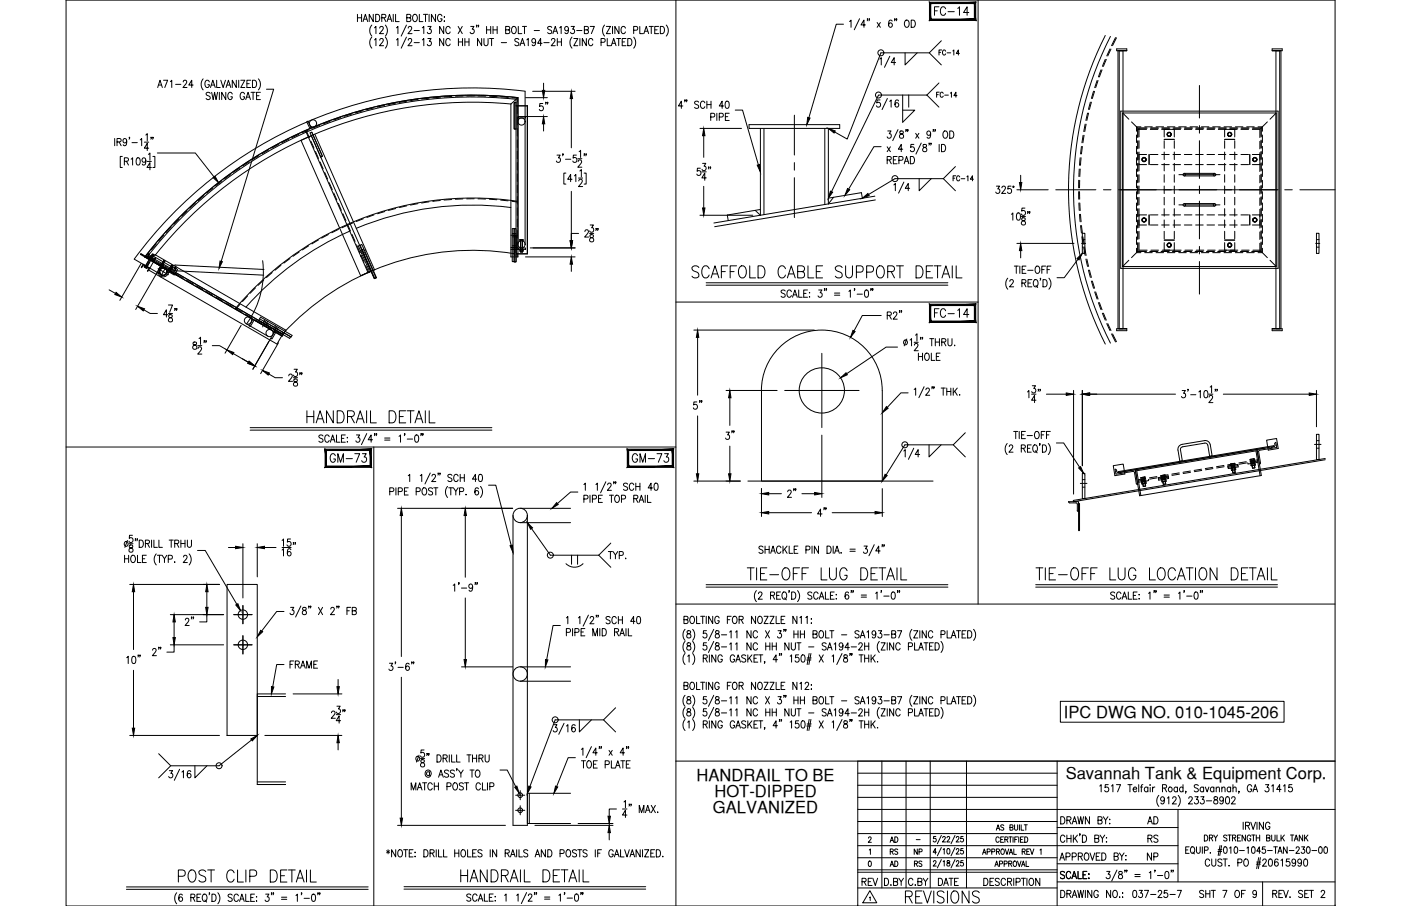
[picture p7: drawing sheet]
<svg xmlns="http://www.w3.org/2000/svg" width="432mm" height="279mm" viewBox="0 0 432 279" stroke-linecap="round" stroke-linejoin="round" font-family="sans-serif">
<defs><g id="words">
<g font-size="7.5">
<text x="54" y="273.4">POST CLIP DETAIL</text>
<text x="278.3" y="279.8">REVISIONS</text>
</g>
<g font-size="7.1">
<text x="212.4" y="86.8">SCAFFOLD CABLE SUPPORT DETAIL</text>
<text x="93.8" y="131.6">HANDRAIL DETAIL</text>
<text x="229.3" y="179.9">TIE-OFF LUG DETAIL</text>
<text x="318.6" y="179.9">TIE-OFF LUG LOCATION DETAIL</text>
<text x="141.1" y="273">HANDRAIL DETAIL</text>
</g>
<g font-size="6.2">
<text x="287.2" y="6">FC-14</text>
<text x="287.2" y="99.1">FC-14</text>
<text x="227.5" y="136.9" transform="rotate(-90 227.5 136.9)">3&quot;</text>
<text x="100.9" y="143.9">GM-73</text>
<text x="194" y="143.9">GM-73</text>
</g>
<g font-size="5.7">
<text x="165.5" y="35.3">5&quot;</text>
<text x="212.7" y="127.4">5&quot;</text>
<text x="241.7" y="154.5">2&quot;</text>
<text x="255.8" y="160.5" transform="rotate(-90 255.8 160.5)">4&quot;</text>
<text x="56.1" y="194">2&quot;</text>
<text x="50.8" y="203.6" transform="rotate(-90 50.8 203.6)">2&quot;</text>
<text x="88.5" y="207.4">FRAME</text>
<text x="352.8" y="255.4">AD</text>
<text x="264.9" y="274.5">REV</text>
<text x="288.2" y="274.5">DATE</text>
</g>
<g font-size="5.3">
<text x="352.8" y="261.1">RS</text>
<text x="352.8" y="266.3">NP</text>
<text x="348.2" y="278">037-25-7</text>
<text x="369" y="278">SHT 7 OF 9</text>
</g>
<g font-size="5.1">
<text x="327.9" y="221.4">IPC DWG NO. 010-1045-206</text>
<text x="214.7" y="240.8">HANDRAIL TO BE</text>
<text x="220.2" y="245.8">HOT-DIPPED</text>
<text x="328.5" y="240.3">Savannah Tank &amp; Equipment Corp.</text>
<text x="219.8" y="250.9">GALVANIZED</text>
</g>
<g font-size="4.9">
<text x="273.4" y="261.1">AD</text>
<text x="273.4" y="268.5">AD</text>
<text x="280.8" y="268.5">RS</text>
</g>
<g font-size="4.4">
<text x="273.4" y="264.6">RS</text>
<text x="280.8" y="264.6">NP</text>
</g>
<text font-size="2.6" x="281.5" y="260">-</text>
</g></defs>
<!-- layer: 0 -->
<g fill="none" stroke="#000" stroke-width=".31">
<path d="M20.4 0h391.1v279.4h-391.1zM208.3 0v279.4M301.5 0v186.3M208.3 93.2h93.2M20.4 137.9h187.9M115.2 137.9v141.5M208.3 186.3h203.2M208.3 234.7h203.2M264.4 234.7v44.7M264.4 238.4h61.4M271.8 234.7v39.1M279.3 234.7v39.1"/>
<path d="M286.7 234.7v39.1M297.9 234.7v39.1M325.8 234.7v44.7M264.4 249.6h147.1M264.4 257.1h61.4M264.4 253.3h61.4M264.4 245.9h61.4M264.4 242.2h61.4M325.8 255.2h37.3M363.1 249.6v22.4M264.4 268.2h61.4M264.4 273.8h61.4"/>
<path d="M264.4 269h61.4M264.4 260.8h98.7M264.4 264.5h61.4M325.8 272h85.7M325.8 266.4h37.3"/>
</g>
<!-- layer: TEXT -->
<g fill="none" stroke="#000" stroke-width=".31">
<path d="M110.2 4.4v2.3M110.2 5.5h1.2M111.4 4.4v2.3M111.9 6.7l.7-2.3 .7 2.3M112.2 5.9h.9M114.6 7.7a2.57 2.57 0 0 0 0 3.4M114.6 11.5a2.57 2.57 0 0 0 0 3.4M115 4.4v2.3l-1.2-2.3v2.3M115.4 8.6l.5-.5v2.3M115.4 12.3l.5-.4v2.2M115.8 4.4a1.13 1.13 0 0 1 1.3 1.1 1.13 1.13 0 0 1-1.3 1.2zM117 8.7l.4-.6h.4l.3 .5-.2 .7-1 1.1h1.3"/>
<path d="M117 12.4l.4-.5h.4l.3 .4-.2 .7-1 1.1h1.3M117.7 5.5l1.1-.1 .1-.8-1.2-.2v2.3M118.3 5.5l.6 1.2M118.8 7.7a2.57 2.57 0 0 1 0 3.4M118.8 11.5a2.57 2.57 0 0 1 0 3.4M119.3 6.7l.7-2.3 .8 2.3M119.6 5.9h.9M121.2 4.4v2.3M121.9 4.4v2.3h1.1M122.2 8.6l.4-.5v2.3M122.2 12.3l.4-.4v2.2M125.3 7.7l-1.6 3.4"/>
<path d="M125.3 11.5l-1.6 3.4M125.4 5.5l1-.1 .2-.3-.2-.6-1-.1v2.3h.8l.3-.3 .1-.5-.4-.4M125.8 8.7l.4-.6 .5 .2 .2 .3-.3 .7-.9 1.1h1.3M125.8 12.4l.4-.5 .5 .1 .2 .3-.3 .7-.9 1.1h1.3M127.5 4.5l.2-.1a1.14 1.14 0 0 1 1 1.1 1.14 1.14 0 0 1-1 1.2 1.44 1.44 0 0 1-.2-2.2zM127.6 9.4h1.6M127.6 13.1h1.6M129.2 4.4v2.3h1.1M130.2 8.6l.4-.5v2.3M130.2 12.3l.4-.4v2.2M130.5 4.4h1.3M131.1 4.4v2.3"/>
<path d="M131.9 8.1h1l-.6 .9a.67 .67 0 0 1 .6 1 .67 .67 0 0 1-1.2-.1M131.9 11.9h1l-.6 .8a.67 .67 0 0 1 .6 1.1 .67 .67 0 0 1-1.2-.1M132.2 4.4v2.3M134.2 4.4v2.3l-1.2-2.3v2.3M136.2 5a.71 .71 0 0 0-.8-.6 .71 .71 0 0 0-.5 .9v.5a.71 .71 0 0 0 .6 .9 .71 .71 0 0 0 .7-.9h-.4M136.8 8.1v2.3l-1.3-2.3v2.3M136.8 11.9v2.2l-1.3-2.2v2.2M136.9 5.2v.2zM136.9 6.4v.3zM138.7 8.7a.7 .7 0 0 0-.8-.5 .7 .7 0 0 0-.5 .8v.5a.7 .7 0 0 0 .5 .9 .7 .7 0 0 0 .8-.6M138.7 12.4a.7 .7 0 0 0-.8-.5 .7 .7 0 0 0-.5 .8v.6a.7 .7 0 0 0 .5 .8 .7 .7 0 0 0 .8-.5M141.2 8.1l1.3 2.3"/>
<path d="M141.3 11.9v2.2M141.3 12.9h1.3M142.5 8.1l-1.3 2.3M142.6 11.9v2.2M143.3 12.9h1.2M143.3 11.9v2.2M144.5 11.9v2.2M145.1 8.1h1l-.6 .9a.67 .67 0 0 1 .6 1 .67 .67 0 0 1-1.2-.1M147 7.8h-.2h.2l-.2 .6M147.5 7.8h-.2h.2l-.2 .6M148.4 11.9v2.2l-1.2-2.2v2.2M149.2 11.9v1.6l.5 .6 .6-.3 .1-1.9"/>
<path d="M150 8.1v2.3M150 9.2h1.2M150.9 11.9h1.2M151.2 8.1v2.3M151.5 11.9v2.2M152 9.2h1.2M152 8.1v2.3M153.2 8.1v2.3M154.5 13.1h1.6M155.9 9.2l1-.1 .1-.7-1.1-.3v2.3l1.1-.2 .1-.6-.4-.4M158 8.3l.2-.2a1.13 1.13 0 0 1 .9 1.2 1.13 1.13 0 0 1-.9 1.1 1.43 1.43 0 0 1-.2-2.1zM159.7 8.1v2.3h1.1"/>
<path d="M159.9 12.2l-.4-.3-.8 .3 .1 .5 .9 .4 .2 .4v.3l-.4 .3-.8-.3M160.3 14.1l.7-2.2 .7 2.2M160.5 13.4h1M161 8.1h1.3M161.6 8.1v2.3M162.4 12.3l.4-.4v2.2M164.6 9.4h1.7M165.1 12.6a.6 .6 0 0 1-.7 .6 .6 .6 0 0 1-.5-.7l.5-.6a1.21 1.21 0 0 1 .7 1.1 1.21 1.21 0 0 1-.7 1.1l-.4-.3M167.1 13.4h-1.4l.9-1.5v2.2M167.6 13.1h1.6M170 12.4l.3-.5 .6 .1 .1 .3-.2 .7-.9 1.1h1.2M170.1 8.5l-.5-.4-.8 .4 .2 .5 .9 .4 .2 .3v.4l-.5 .3-.8-.3"/>
<path d="M170.4 10.4l.7-2.3 .8 2.3M170.7 9.6h.9M171.8 12.9h1.2M171.8 11.9v2.2M172.5 8.6l.5-.5v2.3M173 11.9v2.2M175.2 8.9a.6 .6 0 0 1-.8 .5 .6 .6 0 0 1-.2-1 .6 .6 0 0 1 .9 .1l.1 .4a1.08 1.08 0 0 1-.7 1.5l-.4-.3M176 8.1h1l-.5 .9a.67 .67 0 0 1 .5 1 .67 .67 0 0 1-1.1-.1M176.3 11.5a2.57 2.57 0 0 0 0 3.4M176.8 11.9h1.3l-1.3 2.2h1.3M177.7 9.4h1.7M178.7 11.9v2.2"/>
<path d="M180.1 9.2l1.1-.1 .2-.3-.2-.5-1.1-.2v2.3l1.2-.2 .1-.6-.5-.4M180.7 11.9v2.2l-1.2-2.2v2.2M181.9 8.1h1.3l-.9 2.3M182.7 12.4a.7 .7 0 0 0-.8-.5 .7 .7 0 0 0-.5 .8v.6a.7 .7 0 0 0 .5 .8 .7 .7 0 0 0 .8-.5M185.3 13l1-.1 .1-.8-1.1-.2v2.2M186.3 7.7a2.64 2.64 0 0 0 0 3.4M186.9 8.1h1.3l-1.3 2.3h1.3M187.2 11.9v2.2h1M188.4 14.1l.7-2.2 .8 2.2M188.7 13.4h.9M188.8 8.1v2.3M190.1 11.9h1.2"/>
<path d="M190.7 11.9v2.2M190.8 8.1v2.3l-1.3-2.3v2.3M191.8 12.9h.7M192.8 8.7a.7 .7 0 0 0-.9-.5 .7 .7 0 0 0-.5 .8v.5a.7 .7 0 0 0 .5 .9 .7 .7 0 0 0 .9-.6M192.9 11.9h-1.1v2.2h1.1M193.5 11.9a1.13 1.13 0 0 1 1.3 1.1 1.13 1.13 0 0 1-1.3 1.1zM195.3 9.3l1.1-.1 .2-.3-.2-.6-1.1-.2v2.3M195.3 11.5a2.64 2.64 0 0 1 0 3.4M197.2 8.1v2.3h1.1M198.5 10.4l.7-2.3 .7 2.3M198.7 9.6h.9M200.1 8.1h1.3"/>
<path d="M200.7 8.1v2.3M201.8 9.2h.7M203 8.1h-1.2v2.3h1.2M203.5 8.1a1.13 1.13 0 0 1 1.3 1.2 1.13 1.13 0 0 1-1.3 1.1zM205.3 7.7a2.57 2.57 0 0 1 0 3.4M210.8 191.1l1.1-.1 .2-.3-.2-.5-1.1-.1v2.2l1.2-.2 .1-.6-.5-.4M211.1 197.8a2.57 2.57 0 0 0 0 3.4M211.1 194.1a2.57 2.57 0 0 0 0 3.4M211.9 198.3v.7a.89 .89 0 0 1 .9 .4 .89 .89 0 0 1-.1 1 .73 .73 0 0 1-1.1-.5 .73 .73 0 0 1 1-.8l.3-.6a.66 .66 0 0 0-1-.2zM211.9 194.6v.6a.89 .89 0 0 1 .9 .4 .89 .89 0 0 1-.1 1 .73 .73 0 0 1-1.1-.5 .73 .73 0 0 1 1-.8l.3-.5a.66 .66 0 0 0-1-.2zM213 190.2l.1-.1a1.14 1.14 0 0 1 1 1.1 1.14 1.14 0 0 1-1 1.1 1.44 1.44 0 0 1-.1-2.1zM213.5 197.8a2.57 2.57 0 0 1 0 3.4"/>
<path d="M213.5 194.1a2.57 2.57 0 0 1 0 3.4M214.7 190.1v2.2h1.1M215.9 190.1h1.3M216.6 190.1v2.2M217.7 190.1v2.2M217.7 198.2h-.9l-.1 1a.7 .7 0 0 1 1.1 0 .7 .7 0 0 1-.2 1 .7 .7 0 0 1-1-.2M217.7 194.5h-.9l-.1 1a.7 .7 0 0 1 1.1 0 .7 .7 0 0 1-.2 1 .7 .7 0 0 1-1-.2M219.7 190.1v2.2l-1.3-2.2v2.2M220 197.8l-1.6 3.4M220 194.1l-1.6 3.4M220.6 198.3v.7a.82 .82 0 0 1 1 .4 .82 .82 0 0 1-.3 1.1 .73 .73 0 0 1-.9-.8 .73 .73 0 0 1 1-.6l.2-.6a.66 .66 0 0 0-1-.2zM220.6 194.6v.6a.82 .82 0 0 1 1 .5 .82 .82 0 0 1-.3 1 .73 .73 0 0 1-.9-.7 .73 .73 0 0 1 1-.7l.2-.5a.66 .66 0 0 0-1-.2z"/>
<path d="M221.7 190.6a.7 .7 0 0 0-.9-.5 .7 .7 0 0 0-.5 .8v.5a.7 .7 0 0 0 .7 .9 .7 .7 0 0 0 .7-.9h-.5M222.4 199.5h1.6M222.4 195.8h1.6M224.2 191.1h.7M224.9 198.6l.4-.4v2.3M224.9 194.9l.4-.4v2.2M225.4 190.1h-1.2v2.2M226.1 190.2l.2-.1a1.14 1.14 0 0 1 .9 1.1 1.14 1.14 0 0 1-.9 1.1 1.44 1.44 0 0 1-.2-2.1zM226.7 198.6l.4-.4v2.3M226.7 194.9l.4-.4v2.2M227.8 191.1l1.1-.1 .1-.7-1.2-.2v2.2M228.4 191.1l.7 1.2"/>
<path d="M231.5 198.2v2.3l-1.3-2.3v2.3M231.5 194.5v2.2l-1.3-2.2v2.2M232.9 190.1v2.2l-1.3-2.2v2.2M233.5 198.8a.7 .7 0 0 0-.9-.6 .7 .7 0 0 0-.5 .9v.5a.7 .7 0 0 0 .5 .9 .7 .7 0 0 0 .9-.6M233.5 195a.7 .7 0 0 0-.9-.5 .7 .7 0 0 0-.5 .8v.6a.7 .7 0 0 0 .5 .8 .7 .7 0 0 0 .9-.5M233.9 190.2l.1-.1a1.14 1.14 0 0 1 1 1.1 1.14 1.14 0 0 1-1 1.1 1.46 1.46 0 0 1-.1-2.1zM235.5 190.1h1.2l-1.2 2.2h1.2M235.9 194.5l1.3 2.2M236 198.2v2.3M236 199.3h1.3M237.2 194.5l-1.3 2.2M237.3 198.2v2.3"/>
<path d="M237.3 190.1h1.3l-1.3 2.2h1.3M238 199.3h1.3M238 198.2v2.3M239.2 190.1v2.2h1.1M239.3 198.2v2.3M239.8 194.5h1l-.5 .8a.68 .68 0 0 1 .5 1.1 .68 .68 0 0 1-1.2-.1M240.7 191.1h.8M241.7 194.2h-.2h.2l-.2 .5M241.9 190.1h-1.2v2.2h1.2M242.3 194.2h-.2h.2l-.2 .5M243.2 198.2v2.3l-1.3-2.3v2.3M243.9 198.2v1.6l.5 .7 .5-.1 .3-.6v-1.6"/>
<path d="M244.7 194.5v2.2M244.7 195.6h1.3M245.6 198.2h1.3M245.6 190.1v2.2l-1.2-2.2v2.2M246 194.5v2.2M246.2 198.2v2.3M246.5 190.5l.5-.4v2.2M246.7 195.6h1.2M246.7 194.5v2.2M247.9 194.5v2.2M248.3 190.5l.5-.4v2.2M249.2 199.5h1.6"/>
<path d="M250.1 190.8v.2zM250.1 192.1v.2zM250.6 195.6l1.1-.1 .1-.8-1.2-.2v2.2l1.2-.2v-.5l-.4-.4M252.8 194.6l.1-.1a1.14 1.14 0 0 1 1 1.1 1.14 1.14 0 0 1-1 1.1 1.46 1.46 0 0 1-.1-2.1zM254.5 194.5v2.2h1M254.6 198.5l-.4-.3-.8 .3 .2 .6 1 .5v.6l-.4 .3-.8-.3M255.3 199.7h.9M255.7 194.5h1.3M256.4 194.5v2.2M257.1 198.6l.4-.4v2.3M259.4 195.8h1.6M259.8 199a.6 .6 0 0 1-.7 .6 .6 .6 0 0 1-.5-.7l.6-.7a1.23 1.23 0 0 1 .7 1.2 1.23 1.23 0 0 1-.8 1.1l-.4-.3"/>
<path d="M261.8 199.7h-1.4l.9-1.5v2.3M262.3 199.5h1.7M264.7 198.8l.3-.6 .6 .1 .2 .3-.3 .8-.9 1.1h1.3M264.8 194.8l-.5-.3-.8 .3 .2 .5 1 .6 .1 .5-.5 .3-.8-.3M265.1 196.7l.8-2.2 .7 2.2M265.4 196h.9M266.5 199.3h1.3M266.5 198.2v2.3M267.2 194.9l.5-.4v2.2M267.8 198.2v2.3M269.9 195.2a.6 .6 0 0 1-.8 .5 .6 .6 0 0 1-.2-.9 .6 .6 0 0 1 .9 0l.1 .4a1.09 1.09 0 0 1-.7 1.5l-.4-.3M270.7 194.5h1l-.5 .8a.68 .68 0 0 1 .6 1.1 .68 .68 0 0 1-1.2-.1"/>
<path d="M271 197.8a2.57 2.57 0 0 0 0 3.4M271.6 198.2h1.2l-1.2 2.3h1.2M272.5 195.8h1.6M273.5 198.2v2.3M274.8 195.6l1.1-.1 .2-.4-.2-.5-1.1-.1v2.2l1.2-.2 .1-.5-.5-.4M275.4 198.2v2.3l-1.2-2.3v2.3M276.6 194.5h1.3l-.9 2.2M277.4 198.8a.7 .7 0 0 0-.8-.6 .7 .7 0 0 0-.5 .9v.5a.7 .7 0 0 0 .5 .9 .7 .7 0 0 0 .8-.6M280 199.4l1.1-.1 .1-.9-1.2-.2v2.3M281.1 194.1a2.57 2.57 0 0 0 0 3.4M281.6 194.5h1.3l-1.3 2.2h1.3M281.9 198.2v2.3h1.1"/>
<path d="M283.4 199.7h.9M283.5 194.5v2.2M284.8 198.2h1.2M285.4 198.2v2.3M285.5 194.5v2.2l-1.3-2.2v2.2M286.5 199.3h.7M287.5 195a.7 .7 0 0 0-.9-.5 .7 .7 0 0 0-.5 .8v.6a.7 .7 0 0 0 .5 .8 .7 .7 0 0 0 .9-.5M287.7 198.2h-1.2v2.3h1.2M288.2 198.2a1.13 1.13 0 0 1 1.3 1.1 1.13 1.13 0 0 1-1.3 1.2zM290 197.8a2.64 2.64 0 0 1 0 3.4M290 195.7l1.1-.1 .2-.4-.2-.6-1.1-.1v2.2M291.9 194.5v2.2h1.1"/>
<path d="M293.2 196.7l.7-2.2 .7 2.2M293.5 196h.9M294.8 194.5h1.3M295.4 194.5v2.2M296.5 195.6h.7M297.7 194.5h-1.2v2.2h1.2M298.2 194.5a1.13 1.13 0 0 1 1.3 1.1 1.13 1.13 0 0 1-1.3 1.1zM300.1 194.1a2.57 2.57 0 0 1 0 3.4M210.8 211.5l1.1-.1 .2-.4-.2-.5-1.1-.1v2.2l1.2-.2 .1-.5-.5-.4M211.1 201.5a2.57 2.57 0 0 0 0 3.4M211.1 218.1a2.58 2.58 0 0 0 0 3.5M211.1 214.4a2.58 2.58 0 0 0 0 3.4"/>
<path d="M211.9 218.7v.6a.88 .88 0 0 1 .9 .4 .88 .88 0 0 1-.1 1 .72 .72 0 0 1-1.1-.5 .72 .72 0 0 1 1-.8l.1-.1a.45 .45 0 0 0-.2-.7zM211.9 214.9v.7a.88 .88 0 0 1 .9 .4 .88 .88 0 0 1-.1 1 .72 .72 0 0 1-1.1-.5 .72 .72 0 0 1 1-.8l.1-.1a.45 .45 0 0 0-.2-.8zM211.9 202.4l.5-.4v2.2M213 210.5l.1-.1a1.14 1.14 0 0 1 1 1.1 1.14 1.14 0 0 1-1 1.1 1.43 1.43 0 0 1-.1-2.1zM213.5 201.5a2.57 2.57 0 0 1 0 3.4M213.5 218.1a2.58 2.58 0 0 1 0 3.5M213.5 214.4a2.58 2.58 0 0 1 0 3.4M214.7 210.4v2.2h1.1M215.9 210.4h1.3M216.6 210.4v2.2M216.7 203l1.1-.1 .2-.3-.2-.5-1.1-.1v2.2M217.4 203l.6 1.2"/>
<path d="M217.7 210.4v2.2M217.7 218.6h-.9l-.1 .9a.69 .69 0 0 1 1.1 .1 .69 .69 0 0 1-.2 1 .69 .69 0 0 1-1-.2M217.7 214.8h-.9l-.1 1a.69 .69 0 0 1 1.1 .1 .69 .69 0 0 1-.2 1 .69 .69 0 0 1-1-.2M218.6 202v2.2M219.7 210.4v2.2l-1.3-2.2v2.2M220 218.1l-1.6 3.5M220 214.4l-1.6 3.4M220.6 202v2.2l-1.2-2.2v2.2M220.6 218.7v.6a.89 .89 0 0 1 .9 .4 .89 .89 0 0 1 0 1 .72 .72 0 0 1-1.1-.5 .72 .72 0 0 1 1-.8l.2-.5a.66 .66 0 0 0-1-.2zM220.6 214.9v.7a.89 .89 0 0 1 .9 .4 .89 .89 0 0 1 0 1 .72 .72 0 0 1-1.1-.5 .72 .72 0 0 1 1-.8l.2-.5a.66 .66 0 0 0-1-.3zM221.7 210.9a.7 .7 0 0 0-.9-.5 .7 .7 0 0 0-.5 .9v.5a.7 .7 0 0 0 .7 .9 .7 .7 0 0 0 .7-.9h-.5M222.4 219.9h1.6"/>
<path d="M222.4 216.1h1.6M222.6 202.5a.7 .7 0 0 0-.8-.5 .7 .7 0 0 0-.5 .8v.5a.7 .7 0 0 0 .6 .9 .7 .7 0 0 0 .7-.9h-.4M224.2 211.5h.7M224.9 219l.4-.4v2.2M224.9 215.3l.4-.5v2.3M225.4 210.4h-1.2v2.2M226.1 210.5l.2-.1a1.14 1.14 0 0 1 .9 1.1 1.14 1.14 0 0 1-.9 1.1 1.43 1.43 0 0 1-.2-2.1zM226.4 202.5a.7 .7 0 0 0-.8-.5 .7 .7 0 0 0-.5 .8v.5a.7 .7 0 0 0 .6 .9 .7 .7 0 0 0 .7-.9h-.4M226.7 219l.4-.4v2.2M226.7 215.3l.4-.5v2.3M226.8 204.2l.7-2.2 .7 2.2M227.1 203.4h.9"/>
<path d="M227.8 211.5l1.1-.1 .2-.4-.2-.5-1.1-.1v2.2M228.4 211.5l.7 1.1M229.8 202.3l-.4-.3-.8 .3 .2 .5 1 .5v.6l-.4 .3-.8-.3M230.5 202v2.2M230.9 202.9l.9 1.3M231.5 218.6v2.2l-1.3-2.2v2.2M231.5 214.8v2.3l-1.3-2.3v2.3M231.8 202l-1.3 1.4M232.4 203h.7M232.9 210.4v2.2l-1.3-2.2v2.2M233.5 219.1a.7 .7 0 0 0-.9-.5 .7 .7 0 0 0-.5 .8v.6a.7 .7 0 0 0 .5 .8 .7 .7 0 0 0 .9-.5M233.5 215.4a.7 .7 0 0 0-.9-.5 .7 .7 0 0 0-.5 .8v.5a.7 .7 0 0 0 .5 .9 .7 .7 0 0 0 .9-.5"/>
<path d="M233.6 202h-1.2v2.2h1.2M233.8 202h1.3M233.9 210.5l.1-.1a1.14 1.14 0 0 1 1 1.1 1.14 1.14 0 0 1-1 1.1 1.45 1.45 0 0 1-.1-2.1zM234.5 202v2.2M235.5 210.4h1.2l-1.2 2.2h1.2M235.7 204.1h-.1h.1l-.1 .5M235.9 214.8l1.3 2.3M236 218.6v2.2M236 219.6h1.3M237.2 214.8l-1.3 2.3M237.3 218.6v2.2M237.3 210.4h1.3l-1.3 2.2h1.3"/>
<path d="M238 218.6v2.2M238 219.6h1.3M239.2 210.4v2.2h1.1M239.3 218.6v2.2M239.6 203.4h-1.3l.9-1.4v2.2M239.8 214.8h1l-.5 .9a.67 .67 0 0 1 .5 1.1 .67 .67 0 0 1-1.2-.1M240.3 201.6h-.1h.1l-.1 .6M240.7 211.5h.8M240.9 201.6h-.2h.2l-.2 .6M241.7 214.5h-.2h.2l-.2 .6M241.9 210.4h-1.2v2.2h1.2M242.3 214.5h-.2h.2l-.2 .6"/>
<path d="M243.2 218.6v2.2l-1.3-2.2v2.2M243.5 202.4l.5-.4v2.2M243.9 218.6v1.6l.5 .6 .5-.1 .3-.5v-1.6M244.7 214.8v2.3M244.7 215.9h1.3M245.6 218.6h1.3M245.6 210.4v2.2l-1.2-2.2v2.2M246 214.8v2.3M246.1 202h-.9v.9a.69 .69 0 0 1 1 .1 .69 .69 0 0 1-.2 1 .69 .69 0 0 1-1-.2M246.2 218.6v2.2M246.5 210.8l.5-.4v2.2M246.7 214.8v2.3"/>
<path d="M246.7 215.9h1.2M247.1 202.1l.5-.1a1.4 1.4 0 0 1 0 2.2h-.2a1.61 1.61 0 0 1-.3-2.1zM247.9 214.8v2.3M248.2 210.9l.3-.5 .6 .1 .1 .3-.2 .8-.9 1h1.2M248.7 203.5h1.2M248.8 202.9h1.2M249.2 219.9h1.6M249.4 201.5l-.6 3.4M249.9 201.5l-.6 3.4M250.1 211.1v.3zM250.1 212.4v.2zM250.6 215.9l1.1-.1 .1-.7-1.2-.3v2.3l1.2-.2v-.6l-.4-.4"/>
<path d="M252.5 202l1.2 2.2M252.8 214.9l.1-.1a1.14 1.14 0 0 1 1 1.2 1.14 1.14 0 0 1-1 1.1 1.45 1.45 0 0 1-.1-2.2zM253.7 202l-1.2 2.2M254.5 214.8v2.3h1M254.6 218.9l-.4-.3-.8 .3 .2 .5 1 .6v.5l-.4 .3-.8-.3M255 200.5l.7-2.3 .8 2.3M255.7 214.8h1.3M256.4 214.8v2.3M256.5 202.4l.4-.4v2.2M257.1 219l.4-.4v2.2M259.4 216.1h1.6M259.5 201.5l-1.6 3.4"/>
<path d="M259.8 219.3a.6 .6 0 0 1-.7 .7 .6 .6 0 0 1-.5-.8l.6-.6a1.23 1.23 0 0 1 .6 1.1 1.23 1.23 0 0 1-.7 1.1l-.4-.3M260.2 202.1v.6a.82 .82 0 0 1 .9 .5 .82 .82 0 0 1-.3 1 .72 .72 0 0 1-.9-.8 .72 .72 0 0 1 1-.6l.3-.5a.66 .66 0 0 0-1-.2zM262.1 201.6h-.2h.2l-.2 .6M262.3 219.9h1.7M262.6 201.6h-.2h.2l-.2 .6M264.7 219.1l.3-.5 .6 .1 .2 .3-.3 .8-.9 1h1.3M264.8 215.2l-.5-.4-.8 .4 .2 .5 1 .5 .1 .6-.5 .3-.8-.3M264.8 202h1.2M265.1 217.1l.8-2.3 .7 2.3M265.4 202v2.2M265.4 216.3h.9M266.5 202v2.2"/>
<path d="M266.5 218.6v2.2M266.5 203h1.3M266.5 219.6h1.3M267.2 215.3l.5-.5v2.3M267.8 202v2.2M267.8 218.6v2.2M268.5 202v2.2M268.9 202.9l.8 1.3M269.7 202l-1.2 1.4M269.9 215.6a.6 .6 0 0 1-.8 .5 .6 .6 0 0 1-.2-1 .6 .6 0 0 1 .9 .1l.1 .4a1.08 1.08 0 0 1-.7 1.5l-.4-.3M270.5 204v.2zM270.7 214.8h1l-.5 .9a.67 .67 0 0 1 .5 1.1 .67 .67 0 0 1-1.1-.1"/>
<path d="M271 218.1a2.58 2.58 0 0 0 0 3.5M271.6 218.6h1.2l-1.2 2.2h1.2M272.5 216.1h1.6M273.5 218.6v2.2M274.8 215.9l1.1-.1 .2-.3-.2-.6-1.1-.1v2.3l1.2-.2 .1-.6-.5-.4M275.4 218.6v2.2l-1.2-2.2v2.2M276.6 214.8h1.3l-.9 2.3M277.4 219.1a.7 .7 0 0 0-.8-.5 .7 .7 0 0 0-.5 .8v.6a.7 .7 0 0 0 .5 .8 .7 .7 0 0 0 .8-.5M280 219.8l1.1-.2 .1-.8-1.2-.2v2.2M281.1 214.4a2.58 2.58 0 0 0 0 3.4M281.6 214.8h1.3l-1.3 2.3h1.3M281.9 218.6v2.2h1.1"/>
<path d="M283.1 200.5l.8-2.3 .7 2.3M283.5 214.8v2.3M284.8 218.6h1.2M285.4 218.6v2.2M285.5 214.8v2.3l-1.3-2.3v2.3M286.5 219.6h.7M287.5 215.4a.7 .7 0 0 0-.9-.6 .7 .7 0 0 0-.5 .9v.5a.7 .7 0 0 0 .5 .9 .7 .7 0 0 0 .9-.5M287.7 218.6h-1.2v2.2h1.2M288.2 218.6a1.13 1.13 0 0 1 1.3 1.1 1.13 1.13 0 0 1-1.3 1.1zM290 218.1a2.65 2.65 0 0 1 0 3.5M290 216l1.1-.1 .2-.3-.2-.7-1.1-.1v2.3M291.9 214.8v2.3h1.1"/>
<path d="M293.2 217.1l.7-2.3 .7 2.3M293.5 216.3h.9M294.8 214.8h1.3M295.4 214.8v2.3M296.5 215.9h.7M297.7 214.8h-1.2v2.3h1.2M298.2 214.8a1.13 1.13 0 0 1 1.3 1.2 1.13 1.13 0 0 1-1.3 1.1zM300.1 214.4a2.58 2.58 0 0 1 0 3.4M211.1 221.9a2.58 2.58 0 0 0 0 3.4M211.9 222.7l.5-.4v2.2M213.5 221.9a2.58 2.58 0 0 1 0 3.4M216.7 223.4l1.1-.1 .2-.4-.2-.5-1.1-.1v2.2"/>
<path d="M217.4 223.4l.6 1.1M218.6 222.3v2.2M220.6 222.3v2.2l-1.2-2.2v2.2M222.6 222.8a.7 .7 0 0 0-.8-.5 .7 .7 0 0 0-.5 .9v.5a.7 .7 0 0 0 .6 .8 .7 .7 0 0 0 .7-.8h-.4M226.4 222.8a.7 .7 0 0 0-.8-.5 .7 .7 0 0 0-.5 .9v.5a.7 .7 0 0 0 .6 .9 .7 .7 0 0 0 .7-.9h-.4M226.8 224.5l.7-2.2 .7 2.2M227.1 223.8h.9M229.8 222.6l-.4-.3-.8 .3 .2 .6 1 .5v.5l-.4 .3-.8-.3M230.5 222.3v2.2M230.9 223.3l.9 1.2M231.8 222.3l-1.3 1.5M232.4 223.4h.7"/>
<path d="M233.6 222.3h-1.2v2.2h1.2M233.8 222.3h1.3M234.5 222.3v2.2M235.7 224.4h-.1h.1l-.1 .6M239.6 223.8h-1.3l.9-1.5v2.2M240.3 222h-.1h.1l-.1 .5M240.9 222h-.2h.2l-.2 .5M243.5 222.7l.5-.4v2.2M246.1 222.3h-.9v1a.69 .69 0 0 1 1 0 .69 .69 0 0 1-.2 1 .69 .69 0 0 1-1-.2M247.1 222.4l.5-.1a1.41 1.41 0 0 1 0 2.2h-.2a1.6 1.6 0 0 1-.3-2.1zM248.7 223.9h1.2M248.8 223.3h1.2"/>
<path d="M249.4 221.9l-.6 3.4M249.9 221.9l-.6 3.4M252.5 222.3l1.2 2.2M253.7 222.3l-1.2 2.2M255 220.8l.7-2.2 .8 2.2M255.3 220.1h.9M256.5 222.7l.4-.4v2.2M259.5 221.9l-1.6 3.4M260.2 222.4v.6a.91 .91 0 0 1 .9 .4 .91 .91 0 0 1 0 1 .72 .72 0 0 1-1.2-.5 .72 .72 0 0 1 1-.7l.3-.6a.66 .66 0 0 0-1-.2zM261.8 220.1h-1.4l.9-1.5v2.2M262.1 222h-.2h.2l-.2 .5M262.6 222h-.2h.2l-.2 .5"/>
<path d="M264.8 222.3h1.2M265.4 222.3v2.2M266.5 222.3v2.2M266.5 223.4h1.3M267.8 222.3v2.2M268.5 222.3v2.2M268.9 223.3l.8 1.2M269.7 222.3l-1.2 1.5M270.5 224.3v.2zM283.1 220.8l.8-2.2 .7 2.2M283.4 220.1h.9M267.7 258.5l.2-.4 .6 .3-.9 1.4h1"/>
<path d="M288.4 258h-.6l-.1 .7a.52 .52 0 0 1 .7 0 .52 .52 0 0 1 0 .8 .52 .52 0 0 1-.8-.2M290.1 257.6l-1.2 2.6M290.5 258.4l.3-.4 .6 .3-.9 1.4h.9M291.9 258.4l.3-.4 .5 .3-.9 1.4h1M294.3 257.6l-1.2 2.6M294.7 258.4l.3-.4 .6 .3-.9 1.4h.9M296.8 258h-.6l-.1 .7a.52 .52 0 0 1 .8 0 .52 .52 0 0 1-.1 .8 .52 .52 0 0 1-.8-.2M307.1 256l.5-1.6 .5 1.6M307.3 255.5h.7M308 258.5a.52 .52 0 0 0-.7-.4 .52 .52 0 0 0-.4 .6v.4a.52 .52 0 0 0 .4 .7 .52 .52 0 0 0 .7-.4M308.4 258.9h.6M309.3 258.1h-.9v1.7h.9"/>
<path d="M309.4 254.6l-.4-.2-.6 .2 .2 .4 .6 .3 .2 .5-.4 .2-.6-.2M309.7 258.9l.8-.1v-.6l-.8-.1v1.7M310.2 258.9l.5 .9M310.9 258.1h1M311.3 255.2l.8-.1v-.7h-.8v1.6l.8-.1 .1-.4-.3-.3M311.4 258.1v1.7M312.2 258.1v1.7M312.7 254.4v1.2l.4 .4 .5-.2v-1.4M312.8 258.9h.5M313.6 258.1h-.8v1.7M314 258.1v1.7M314.2 254.4v1.6"/>
<path d="M314.5 258.9h.6M314.7 254.4v1.6h.9M315.4 258.1h-.9v1.7h.9M315.7 254.4h.9M315.8 258.1a.84 .84 0 0 1 1 .8 .84 .84 0 0 1-1 .9zM316.2 254.4v1.6M326.9 251.9a1.13 1.13 0 0 1 1.3 1.1 1.13 1.13 0 0 1-1.3 1.1zM328.2 258.1a.7 .7 0 0 0-.8-.6 .7 .7 0 0 0-.6 .9v.5a.7 .7 0 0 0 .6 .9 .7 .7 0 0 0 .8-.6M328.8 252.9l1.1-.1 .2-.3-.2-.5-1.1-.1v2.2M328.8 257.5v2.3M328.8 258.6h1.3M329.5 252.9l.6 1.2"/>
<path d="M330.1 257.5v2.3M330.5 254.1l.7-2.2 .7 2.2M330.7 253.4h.9M330.8 257.5v2.3M331.3 258.5l.8 1.3M332.1 257.5l-1.3 1.5M332.2 251.9l.4 2.2 .5-2.2 .4 2.2 .5-2.2M332.9 257.2h-.2h.2l-.2 .5M333.6 257.5a1.13 1.13 0 0 1 1.3 1.1 1.13 1.13 0 0 1-1.3 1.2zM335.8 251.9v2.2l-1.3-2.2v2.2M337.4 258.6l1.1-.1 .2-.3-.2-.6-1.1-.1v2.3l1.2-.3 .1-.5-.5-.4M338.4 252.9l1.1-.1 .2-.3-.2-.5-1.1-.1v2.2l1.2-.2 .1-.5-.5-.5"/>
<path d="M338.9 242.4l.5-.4v2.2M339 257.5l.8 1.1v1.2M340 251.9l.8 1v1.2M340.5 257.5l-.7 1.1M340.9 258.4h.2zM340.9 259.7h.2zM341.5 251.9l-.7 1M341.6 242h-.9l-.1 .9a.69 .69 0 0 1 1 .1 .69 .69 0 0 1-.1 1 .69 .69 0 0 1-1-.2M342 252.6v.2zM342 253.9v.2zM342.6 242.4l.4-.4v2.2M344.1 242h1.3l-1 2.2"/>
<path d="M347.6 242h1.3M348.3 242v2.2M349.3 243.4h1l-.1-.5a.63 .63 0 0 0-.8 .1 .63 .63 0 0 0 .1 .9 .63 .63 0 0 0 .8 0M351 242v2.2M351.5 242.7h.6M352.2 242l-.3 .1-.1 .3v1.8M353.8 243a.64 .64 0 0 0-.9 0 .64 .64 0 0 0 0 .9 .64 .64 0 0 0 .9 0M353.8 242.7v1.5M354.5 242v.2zM354.5 242.8v1.4M355.2 242.7v1.5M355.9 242.7l-.4 .1-.3 .6"/>
<path d="M357.2 245.3a2.57 2.57 0 0 0 0 3.4M358.3 243l1.1-.1 .1-.7-1.2-.2v2.2M358.9 246.4a.6 .6 0 0 1-.7 .7 .6 .6 0 0 1-.5-.8l.5-.6a1.21 1.21 0 0 1 .7 1.1 1.21 1.21 0 0 1-.7 1.1l-.4-.3M358.9 243l.7 1.2M359.8 246.1l.4-.4v2.2M361.4 246.2l.4-.5h.3l.4 .4-.3 .8-.9 1h1.3M362.9 243a.69 .69 0 0 0-1.2 .3 .69 .69 0 0 0 .8 .9l.4-.3M362.9 242.7v1.5M363.1 245.3a2.57 2.57 0 0 1 0 3.4M364.6 243a.69 .69 0 0 0-1.1 .3 .69 .69 0 0 0 .8 .9l.3-.3M364.6 242v2.2M365.5 244.1h-.1h.1l-.1 .5"/>
<path d="M366.4 246.2l.4-.5h.3l.4 .4-.3 .8-.9 1h1.3M368.3 245.7h1l-.6 .8a.68 .68 0 0 1 .6 1.1 .68 .68 0 0 1-1.2-.1M369.3 242.3l-.4-.3-.8 .3 .1 .5 .9 .4 .2 .4v.3l-.4 .3-.8-.3M370.1 245.7h1l-.6 .8a.68 .68 0 0 1 .6 1.1 .68 .68 0 0 1-1.2-.1M371 243a.64 .64 0 0 0-.9 0 .64 .64 0 0 0 0 .9 .64 .64 0 0 0 .9 0M371 242.7v1.5M371.2 257.5a.93 .93 0 0 1 1.1 .9 .93 .93 0 0 1-1.1 1zM371.5 242.7l.5 1.5 .6-1.5M371.8 247h1.6M372.7 258.4l.9-.1 .1-.6-1-.2v1.9M373.3 258.4l.5 1M374.1 257.5l.6 .9v1"/>
<path d="M374.1 243a.69 .69 0 0 0-1.1 .3 .69 .69 0 0 0 .8 .9l.3-.3M374.1 242.7v1.5M374.3 245.8v.6a.88 .88 0 0 1 .9 .4 .88 .88 0 0 1 0 1l-.3 .1a.72 .72 0 0 1-.9-.7 .72 .72 0 0 1 1-.7l.3-.5a.66 .66 0 0 0-1-.2zM374.8 243.1l.5-.4 .5 .1v1.4M374.8 242.7v1.5M375.3 257.5l-.6 .9M376.6 243.1l.4-.4 .5 .1 .1 1.4M376.6 242.7v1.5M377.1 246.4a.64 .64 0 0 1-1 .5 .64 .64 0 0 1 .1-1.1l.2-.1a1.21 1.21 0 0 1 .7 1.1 1.21 1.21 0 0 1-.8 1.1l-.3-.3M378 245.8l.4-.1a1.38 1.38 0 0 1 0 2.2h-.2a1.56 1.56 0 0 1-.2-2.1zM378.2 257.8l-.4-.3-.7 .3 .1 .3 1 .7v.3l-.4 .3-.7-.3M378.5 257.5h1"/>
<path d="M379 257.5v1.9M379.3 243a.69 .69 0 0 0-1.2 .3 .69 .69 0 0 0 .8 .9l.4-.3M379.3 242.7v1.5M379.6 246.2l.4-.5 .5 .1 .2 .3-.3 .8-.9 1h1.3M379.9 258.4l.8-.1 .1-.6-.9-.2v1.9M380 243.1l.4-.4 .5 .1 .1 1.4M380 242v2.2M380.4 258.4l.5 1M381.4 258.4h.6M381.9 244.1h-.2h.2l-.2 .5M382.4 257.5h-1v1.9h1M383.2 253.6v2.2"/>
<path d="M383.9 257.5v1.9l-1.1-1.9v1.9M383.9 254.6l1.1-.1 .1-.7-1.2-.2v2.2M384.5 254.6l.6 1.2M385.5 258a.57 .57 0 0 0-.7-.5 .57 .57 0 0 0-.4 .7v.5a.57 .57 0 0 0 .5 .7 .57 .57 0 0 0 .6-.7h-.4M385.5 253.6l.7 2.2 .8-2.2M385.8 257.5h1M385.8 242.5a.71 .71 0 0 0-.8-.5 .71 .71 0 0 0-.6 .8v.6a.71 .71 0 0 0 .7 .8 .71 .71 0 0 0 .7-.8h-.5M386.2 244.2l.7-2.2 .7 2.2M386.3 257.5v1.9M386.4 243.5h.9M387.2 258.4h1M387.2 257.5v1.9"/>
<path d="M387.4 253.6v2.2M388.2 257.5v1.9M389.4 253.6v2.2l-1.3-2.2v2.2M390 242h1l-.5 .8a.67 .67 0 0 1 .5 1.1 .67 .67 0 0 1-1.1-.1M390.4 258.4l.9-.1 .1-.6-1-.2v1.9l1-.2v-.6l-.3-.2M391.4 254.1a.7 .7 0 0 0-.8-.5 .7 .7 0 0 0-.6 .8v.5a.7 .7 0 0 0 .7 .9 .7 .7 0 0 0 .7-.9h-.5M391.9 242.4l.5-.4v2.2M391.9 257.5l.1 1.6 .4 .3 .5-.3 .1-1.6M393.6 257.5v1.9h.9M394.8 257.5v1.9M394.8 243.5h-1.3l.9-1.5v2.2M395.2 258.3l.7 1.1"/>
<path d="M395.6 242.4l.4-.4v2.2M395.9 257.5l-1.1 1.2M397.7 257.5h1.1M398.2 242h-.9l-.1 .9a.7 .7 0 0 1 1 0 .7 .7 0 0 1-.1 1.1 .7 .7 0 0 1-1-.2M398.2 257.5v1.9M398.9 259.4l.6-1.9 .6 1.9M399.1 258.7h.8M401.5 257.5v1.9l-1-1.9v1.9M402.1 257.5v1.9M402.5 258.3l.6 1.1M403.1 257.5l-1 1.2M267.8 265.6l.2-.1a.91 .91 0 0 1 .6 .9 .91 .91 0 0 1-.6 .8l-.4-.7z"/>
<path d="M267.9 262.1l.4-.3v1.7M268 276.8l.2-.2v1.1M268.1 274.7l2.1 3.7h-4.3zM272.6 270.8a1.12 1.12 0 0 1 1.3 1.2 1.12 1.12 0 0 1-1.3 1.1zM274.5 273h.2zM275.4 271.9l1.1-.1 .1-.7-1.2-.3v2.3l1.2-.2 .1-.6-.5-.4M277 270.8l.7 1.1v1.2M278.5 270.8l-.8 1.1M281.4 271.4a.71 .71 0 0 0-.9-.5 .71 .71 0 0 0-.5 .8v.5a.71 .71 0 0 0 .5 .9 .71 .71 0 0 0 .9-.6M282.9 271.9l1.1-.1 .1-.7-1.2-.3v2.3l1.2-.2 .1-.6-.5-.4M284.5 270.8l.7 1.1v1.2M286 270.8l-.8 1.1"/>
<path d="M287.7 265.8l.3-.4 .5 .3-.9 1.4h1M288.6 262.8h-1l.7-1.1v1.7M290.1 265.1l-1.2 2.6M290.1 261.4l-1.2 2.5M290.7 265.7l.3-.3v1.7M290.7 262l.3-.3v1.7M292 265.5v.5a.61 .61 0 0 1 .7 .3 .61 .61 0 0 1-.3 .8 .54 .54 0 0 1-.6-.6 .54 .54 0 0 1 .7-.5l.1-.5zM292 261.8l.2-.1a.92 .92 0 0 1 .6 .8 .92 .92 0 0 1-.6 .9l-.4-.7zM294.3 265.1l-1.2 2.6M294.3 261.4l-1.2 2.5M294.7 265.8l.3-.4 .6 .3-.9 1.4h.9M294.7 262.1l.3-.4 .6 .3-.9 1.4h.9"/>
<path d="M296.8 265.4h-.6l-.1 .7a.52 .52 0 0 1 .8 0 .52 .52 0 0 1-.1 .8 .52 .52 0 0 1-.8-.1M296.8 261.7h-.6l-.1 .7a.52 .52 0 0 1 .8 0 .52 .52 0 0 1-.1 .8 .52 .52 0 0 1-.8-.2M302.8 263.5l.6-1.7 .5 1.7M303 262.9h.7M303.2 270.8a1.13 1.13 0 0 1 1.3 1.2 1.13 1.13 0 0 1-1.3 1.1zM304.2 262.7l.9-.1v-.7l-.9-.1v1.7M305.1 271.9h.7M305.7 262.7l.8-.1v-.7l-.8-.1v1.7M306.3 270.8h-1.2v2.3h1.2M306.6 267.2l.6-1.7 .5 1.7M306.8 266.7h.7M307.1 262.6l.8-.1v-.6l-.8-.1v1.7"/>
<path d="M307.6 262.6l.5 .9M308 271.2l-.4-.4-.9 .4 .2 .5 .9 .4 .2 .3v.4l-.4 .3-.9-.3M308.1 266.4l.8-.1v-.6l-.8-.2v1.7M308.6 262l.3-.2a.8 .8 0 0 1 .7 .9 .8 .8 0 0 1-.9 .7l-.2-.6zM309.5 266.4l.8-.1 .1-.6-.9-.2v1.7M309.8 261.8l.6 1.7 .5-1.7M309.9 271.4a.7 .7 0 0 0-.8-.5 .7 .7 0 0 0-.6 .8v.5a.7 .7 0 0 0 .6 .9 .7 .7 0 0 0 .8-.6M310.5 271.9l1.1-.1 .1-.7-1.2-.3v2.3M310.9 266.3h.8l.1-.6-.9-.2v1.7M311 263.5l.6-1.7 .5 1.7M311.2 271.9l.6 1.2M311.2 262.9h.7"/>
<path d="M311.4 266.3l.4 .9M312.4 270.8v2.3M312.5 261.8v1.7h.8M312.5 265.6l.2-.1a.8 .8 0 0 1 .7 .9 .8 .8 0 0 1-.9 .7l-.2-.5zM313.2 272l1-.1 .1-.8-1.1-.3v2.3M313.6 265.5l.6 1.7 .5-1.7M314.8 270.8h1.3M314.8 267.2l.6-1.7 .5 1.7M315 262.6l.8-.1v-.6l-.8-.1v1.7M315 266.7h.7M315.4 270.8v2.3M315.5 262.6l.5 .9"/>
<path d="M316.3 265.5v1.7h.8M316.5 262.6h.5M316.5 270.8v2.3M317.4 261.8h-.9v1.7h.9M317.5 271l.2-.2a1.13 1.13 0 0 1 .9 1.2 1.13 1.13 0 0 1-.9 1.1 1.41 1.41 0 0 1-.2-2.1zM317.5 261.8l.6 1.7 .5-1.7M320.5 270.8v2.3l-1.3-2.3v2.3M320.5 262.1l.4-.3v1.7M326.6 265.3l.8-2.3 .7 2.3M326.9 274.6a1.13 1.13 0 0 1 1.3 1.1 1.13 1.13 0 0 1-1.3 1.1zM326.9 264.5h.9M328.1 269l-.5-.3-.8 .3 .2 .6 1 .5 .1 .6-.5 .3-.8-.3"/>
<path d="M328.5 264.2l1.1-.1 .1-.9-1.2-.2v2.3M328.8 275.6l1.1-.1 .2-.3-.2-.5-1.1-.1v2.2M329.5 275.6l.6 1.2M330 269.3a.7 .7 0 0 0-.8-.6 .7 .7 0 0 0-.6 .9v.5a.7 .7 0 0 0 .5 .9 .7 .7 0 0 0 .9-.6M330.3 271l.8-2.3 .7 2.3M330.5 276.8l.7-2.2 .7 2.2M330.5 264.2l1-.1 .2-.3-.2-.7-1-.1v2.3M330.6 270.2h.9M330.7 276.1h.9M332.2 274.6l.4 2.2 .5-2.2 .4 2.2 .5-2.2M332.3 268.7v2.3h1M332.3 264.1l1.1-.1 .2-.3-.2-.6-1.1-.1v2.3"/>
<path d="M333 264.1l.6 1.2M333.8 269.8h.7M334.5 263.1l.2-.1a1.14 1.14 0 0 1 .9 1.2 1.14 1.14 0 0 1-.9 1.1 1.43 1.43 0 0 1-.2-2.2zM334.5 274.6v2.2M335 268.7h-1.2v2.3h1.2M335.6 269.5v.2zM335.6 270.8v.2zM336 263l.7 2.3 .7-2.3M336.5 274.6v2.2l-1.3-2.2v2.2M337.9 264.1h.7M338.5 275.1a.7 .7 0 0 0-.8-.5 .7 .7 0 0 0-.6 .8v.5a.7 .7 0 0 0 .7 .9 .7 .7 0 0 0 .7-.9h-.4M339 263h-1.1v2.3h1.1"/>
<path d="M339.6 263a1.13 1.13 0 0 1 1.3 1.2 1.13 1.13 0 0 1-1.3 1.1zM341.1 268.7h1l-.6 .9a.69 .69 0 0 1 .6 1 .69 .69 0 0 1-1.2 0M342.3 274.6v2.2l-1.3-2.2v2.2M343.3 274.7l.2-.1a1.13 1.13 0 0 1 .9 1.1 1.13 1.13 0 0 1-.9 1.1 1.43 1.43 0 0 1-.2-2.1zM343.4 264.1l1.1-.1 .2-.3-.2-.6-1.1-.1v2.3l1.2-.2 .1-.6-.5-.4M344.3 268.3l-1.7 3.4M344.9 268.8v.7a.82 .82 0 0 1 1 .4 .82 .82 0 0 1-.4 1.1 .72 .72 0 0 1-.8-.8 .72 .72 0 0 1 .9-.6l.3-.6a.66 .66 0 0 0-1-.2zM345 263l.7 1.1v1.2M345.1 276.6v.2zM346 275.3v.2zM346 276.6v.2zM346.5 263l-.8 1.1"/>
<path d="M346.8 268.4h-.2h.2l-.2 .5M347 263.8v.2zM347 265.1v.2zM347.3 268.4h-.1h.1l-.1 .5M349.8 269.7h1.6M349.8 270.3h1.6M354.2 269.2l.5-.5v2.3M356 268.4h-.2h.2l-.2 .5M356.7 270h1.7M359.3 268.8l.4-.1a1.4 1.4 0 0 1 0 2.3h-.1a1.59 1.59 0 0 1-.3-2.2zM361.1 268.4h-.2h.2l-.2 .5M361.6 268.4h-.2h.2l-.2 .5"/>
<path d="M365.4 262.1h.7M366.5 261.2h-1.1v2h1.1M367.2 261.2h.2a1.02 1.02 0 0 1 .8 1 1.02 1.02 0 0 1-.8 1 1.3 1.3 0 0 1-.2-2zM367.6 262.8l.5 .6M368.8 261.2v1.4l.5 .6 .5-.3 .1-1.7M370.6 261.2v2M371.2 262.2l1-.1 .2-.3-.2-.6h-1v2M372.8 265.4a.7 .7 0 0 0-.8-.5 .7 .7 0 0 0-.5 .8v.6a.7 .7 0 0 0 .5 .8 .7 .7 0 0 0 .8-.5M373 263h.1M373.5 264.9v1.6l.5 .6 .6-.3 .1-1.9M375.4 262.6h1.1M375.5 262h1.1"/>
<path d="M376 260.8l-.5 3M376.5 260.8l-.6 3M376.6 265.2l-.4-.3-.9 .3 .2 .5 1 .6-.1 .7-.6 .1-.5-.3M377 264.9h1.2M377.3 261.2h.4a1.16 1.16 0 0 1-.1 2l-.3-.1-.2-.8zM377.6 264.9v2.2M378.8 266.9v.2zM378.9 261.5l.5-.3v2M380.6 261.2h.4a1.15 1.15 0 0 1-.2 2l-.2-.1-.3-.8zM381.5 266.1l1.1-.1 .1-.9-1.2-.2v2.2M382 262.3h1.5M383.7 265l.2-.1a1.13 1.13 0 0 1 .9 1.1 1.13 1.13 0 0 1-.9 1.1 1.43 1.43 0 0 1-.2-2.1z"/>
<path d="M384.3 261.5l.4-.3v2M386 261.2h.4a1.17 1.17 0 0 1-.2 2 1.46 1.46 0 0 1-.2-2zM387.2 266.5h1.3M387.3 265.9h1.3M387.9 264.5l-.6 3.4M388.5 264.5l-.7 3.4M388.6 262.5h-1.2l.8-1.3v2M389.2 265.4l.4-.5h.3l.4 .4-.3 .8-.9 1h1.3M390 261.2h-.9l-.1 .8a.63 .63 0 0 1 1 0 .63 .63 0 0 1-.1 1 .63 .63 0 0 1-.9-.2M390.7 262.3h1.4M391.2 265l.4-.1a1.42 1.42 0 0 1 0 2.2h-.1a1.62 1.62 0 0 1-.3-2.1zM392.3 275.6l1-.1 .1-.7-1.1-.2v2.2"/>
<path d="M392.6 261.2h1.1M392.9 275.6l.6 1.2M393.1 261.2v2M393.8 263.2l.7-2 .7 2M393.9 265.2l-.5-.3a1.27 1.27 0 0 0 0 2.2 .64 .64 0 0 0 .7-.6 .64 .64 0 0 0-.6-.6 .64 .64 0 0 0-.7 .5M394.1 262.5h.8M394.2 275.6h.7M394.8 265.3l.5-.4v2.2M395.3 274.6h-1.1v2.2h1.1M395.6 274.6l.7 2.2 .8-2.2M396.7 261.2v2l-1.1-2v2M397.4 262.3h1.4"/>
<path d="M397.4 264.9h-.9l-.1 1a.7 .7 0 0 1 1.1 0 .7 .7 0 0 1-.1 1 .7 .7 0 0 1-1.1-.2M397.6 276.6v.2zM399.3 265.6a.64 .64 0 0 1-1 .5 .64 .64 0 0 1 .1-1.1l.3-.1a1.21 1.21 0 0 1 .7 1.1 1.21 1.21 0 0 1-.8 1.1l-.3-.3M399.5 261.6l.1-.4h.5l.4 .5-1.1 1.5h1.1M401.2 265.6a.6 .6 0 0 1-.9 .5 .6 .6 0 0 1-.2-.9 .6 .6 0 0 1 .9 0l.2 .4a1.07 1.07 0 0 1-.8 1.5l-.3-.3M401.2 261.2h.9l-.5 .7a.61 .61 0 0 1 .5 1 .61 .61 0 0 1-1.1-.1M401.5 274.9l-.5-.3-.8 .3 .2 .5 .9 .4 .2 .4v.3l-.5 .3-.8-.3M402 265l.5-.1a1.42 1.42 0 0 1 0 2.2h-.2a1.62 1.62 0 0 1-.3-2.1zM402.1 275.6h.7M402.9 261.2h.4a1.15 1.15 0 0 1-.2 2l-.2-.1-.2-.8zM403.3 274.6h-1.2v2.2h1.2M403.6 274.6h1.2"/>
<path d="M404.2 274.6v2.2M404.3 262.3h1.5M406.6 261.2h.4a1.17 1.17 0 0 1-.1 2 1.46 1.46 0 0 1-.3-2zM407.2 275.1l.3-.5h.4l.4 .4-.3 .7-.9 1.1h1.3M408.3 261.2h.4a1.17 1.17 0 0 1-.2 2 1.46 1.46 0 0 1-.2-2z"/>
<circle cx="360.7" cy="243.4" r=".69"/>
</g>
<!-- layer: DIM -->
<g fill="#000" stroke="#000" stroke-width=".31">
<path d="M167.2 27.9h.7l-.4 2.2zM167.5 35.9l.4 2.3h-.7zM176.1 28.2l.4 2.2h-.8zM248.9 36.2l.8 .2-1 2zM65.7 54.8l.6-.5 1.1 2zM216.9 39.6l.4 2.2h-.8zM233.4 50.9l.7-.2 .3 2.3zM255.9 58.9l.7 .4-1.3 1.8zM255.3 39.6l2.1 .8-.3 .6zM261.2 58.1l.7 .4-1.5 1.8zM314.2 56.3h.7l-.3 2.2zM175.7 74.2h.8l-.4 2.3z"/>
<path d="M216.5 64.1h.8l-.4 2.3zM265.8 61.1l1.7-1.4 .4 .6zM314.6 75.1l.3 2.2h-.7zM332 79.7l1.6-1.6-1.1 2.1zM35.8 90.2l1.7 1.4-2.1-.8zM42.4 94.4l2.1 .8-.3 .7zM67.8 80.5l.7 .2-1 2zM176.1 79.2l.4 2.3h-.8zM69.9 107.9l2.2 .8-.4 .6zM76.8 111.4l1.7 1.5-2.1-.8zM76.8 111.4l1.7 1.4-2.1-.7zM80.9 114.2l2.1 .8-.3 .7z"/>
<path d="M215 101.8l.4 2.2h-.8zM259.1 116.5l1.7-1.5 .4 .6zM262.9 101.9l.6 .3-1.4 1.8zM224.9 120.4l.4 2.3h-.7zM273.2 125.4l.5 .5-1.8 1.4zM328.6 121.2l2.3 .4-2.3 .3zM333.6 121.6l2.2-.4v.7zM403.5 121.2l2.2 .4-2.2 .3zM123.7 156.8l.4 2.2h-.8zM143.4 156.8l.4 2.2h-.8zM171.6 155l.4 .6-1.9 1.2zM214.6 146.1h.8l-.4 2.3z"/>
<path d="M224.6 146.1h.7l-.4 2.3zM234.7 158.1l2.2-.4v.8zM234.7 152.3l2.2-.4v.7zM251.1 151.9l2.2 .4-2.2 .3zM269.7 157.7l2.2 .4-2.2 .4zM272.8 146.3l.6 .3-1.5 1.8zM332.4 144.3l.7-.4 .9 2.1zM72.6 168.5l2.3 .3-2.3 .4zM79.3 168.8l2.2-.3v.7zM157.2 168.3l.7-.2 .2 2.3zM162.5 161.2l1.6 1.6-.6 .4zM41.1 180.2l.4 2.3h-.7z"/>
<path d="M53.7 189.5l.3 2.3h-.7zM53.3 196.6h.7l-.3 2.3zM63.8 180.2l.3 2.3h-.7zM63.4 187.3h.7l-.3 2.2zM72.7 186.6l.6-.4 .8 2.1zM80.3 194.4l.6 .4-1.6 1.6zM83.7 211.7l.7 .2-.7 2.1zM103.8 211.8h.8l-.4 2.2zM143 203.4h.8l-.4 2.3zM168.1 203.4l.8 .1-.8 2.2zM40.8 224.6h.7l-.4 2.2zM77.3 227.9l2-1.1-1.5 1.7z"/>
<path d="M104.2 226.8l.4 2.2h-.8zM123.3 252.3h.8l-.4 2.2zM158.6 242.8l.7-.4 .7 2.2zM163 242.4l.7 .3-1.2 1.9zM171.2 242.4l.7 .3-1.2 1.9zM187.8 254.5l.3 2.3h-.7zM187.4 251.7h.7l-.3 2.3z"/>
</g>
<g fill="none" stroke="#000" stroke-width=".31">
<path d="M260 7.5h-2.3l-8.4 28.8M261.8 6.6l.5-.4v2.2M264.9 5.8l-1.6 3.4M266.7 7.7h-1.3l.9-1.5v2.2M267.4 5.9h-.1h.1l-.1 .5M268 5.9h-.2h.2l-.2 .5M270.3 6.9l1 1.5M271.1 18.2l.5-.4v2.2M271.3 6.9l-1 1.5M274.2 17.4l-1.6 3.4M275 6.5l-.6-.3a1.28 1.28 0 0 0 .1 2.2 .65 .65 0 0 0 .5-.9 .65 .65 0 0 0-1-.1l-.1 .3M275.9 5.9h-.2h.2l-.2 .5"/>
<path d="M276 19.3h-1.3l.9-1.5v2.2M276.4 5.9h-.2h.2l-.2 .5M279 16.3v3.7l3.7-3.7M279.1 6.3l.2-.1a1.13 1.13 0 0 1 .9 1.1 1.13 1.13 0 0 1-.9 1.1 1.39 1.39 0 0 1-.2-2.1zM280.8 6.2a1.13 1.13 0 0 1 1.3 1.1 1.13 1.13 0 0 1-1.3 1.1zM286.4 16.3h-14.9l-10.4 26.6-3.8-2.2M289.4 16.2h.5M290.1 12.6l-3.7 3.7 3.7 3.7M290.2 15.4h-.8v1.6M291.4 15.8a.49 .49 0 0 0-.5-.4 .49 .49 0 0 0-.4 .6v.4a.49 .49 0 0 0 .4 .6 .49 .49 0 0 0 .5-.4M291.9 16.3h1.1M293.7 15.7l.3-.3v1.6"/>
<path d="M295.7 16.5h-1l.7-1.1v1.6M48.6 27l.7-2.3 .7 2.3M48.9 26.2h.9M50.4 24.7h1.3l-.9 2.3M52.5 25.2l.4-.5v2.3M54.1 26h1.7M56.5 25.3l.3-.6 .6 .1 .2 .4-.3 .7-.9 1.1h1.2M59.5 26.2h-1.3l.9-1.5v2.3M62.6 24.3a2.64 2.64 0 0 0 0 3.4M64.5 25.3a.7 .7 0 0 0-.8-.5 .7 .7 0 0 0-.5 .8v.5a.7 .7 0 0 0 .6 .9 .7 .7 0 0 0 .7-.9h-.4M64.8 28.8l-.5-.3-.8 .3 .2 .5 1 .5 .1 .6a.74 .74 0 0 1-1.3 0M64.9 27l.7-2.3 .7 2.3"/>
<path d="M65.2 26.2h.9M65.2 28.5l.5 2.2 .4-2.2 .5 2.2 .5-2.2M66.8 24.7v2.3h1.1M67.6 28.5v2.2M68.1 24.7l.7 2.3 .7-2.3M69.6 28.5v2.2l-1.3-2.2v2.2M69.7 27l.7-2.3 .7 2.3M70 26.2h.8M71.6 29a.71 .71 0 0 0-.9-.5 .71 .71 0 0 0-.5 .8v.5a.71 .71 0 0 0 .7 .9 .71 .71 0 0 0 .7-.9h-.5M72.8 24.7v2.3l-1.2-2.3v2.3M73.6 24.7v2.3M74.2 24.7h1.3l-1.3 2.3h1.3"/>
<path d="M75.4 29a.7 .7 0 0 0-.9-.5 .7 .7 0 0 0-.5 .8v.5a.7 .7 0 0 0 .7 .9 .7 .7 0 0 0 .7-.9h-.5M75.7 30.7l.8-2.2 .7 2.2M76 30h.9M76.1 25.8h.7M77.3 24.7h-1.2v2.3h1.2M77.4 28.5h1.2M77.8 24.7a1.13 1.13 0 0 1 1.3 1.2 1.13 1.13 0 0 1-1.3 1.1zM78 28.5v2.2M79.1 29.5h.7M79.6 24.3a2.57 2.57 0 0 1 0 3.4M80.3 28.5h-1.2v2.2h1.2M82.1 27.5h2.2l-16.1 53.1"/>
<path d="M162 30.1h6.7M162 35.9h6.7M164.2 28.2h13M167.5 25.7v2.2M167.5 38.2v2.2M176.1 30.4v15.2M210.5 32.7h-1.4l.9-1.5v2.2M211.2 30.9h-.2h.2l-.2 .5M211.7 30.9h-.2h.2l-.2 .5M215.3 31.5l-.4-.3-.8 .3 .1 .5 1 .5 .1 .3v.3l-.4 .3-.8-.3M215.7 39.6h12.8M217.2 31.7a.7 .7 0 0 0-.8-.5 .7 .7 0 0 0-.5 .8v.6a.7 .7 0 0 0 .5 .8 .7 .7 0 0 0 .8-.5"/>
<path d="M217.9 31.2v2.2M217.9 32.3h1.2M219.1 36.1l1-.1 .2-.3-.2-.7-1-.1v2.2M219.1 31.2v2.2M220.9 34.9v2.2M221.7 36.1l1.1-.1 .1-.3-.1-.7-1.1-.1v2.2M223 32.7h-1.3l.9-1.5v2.2M223.6 36h.7M223.8 31.3l.4-.1a1.38 1.38 0 0 1 0 2.2h-.2a1.56 1.56 0 0 1-.2-2.1zM224.7 34.9h-1.1v2.2h1.1M226.6 34h2.3l4.8 16.8M271.2 30.8h-.9l-.1 1a.69 .69 0 0 1 1.1 0 .69 .69 0 0 1-.2 1 .69 .69 0 0 1-1-.2"/>
<path d="M273.5 30.4l-1.6 3.4M274.2 31.2l.5-.4v2.2M276.8 40l-1.7 3.4M276.9 31.1l-.5-.3a1.28 1.28 0 0 0 .1 2.2 .65 .65 0 0 0 .5-.9 .65 .65 0 0 0-1.1-.1l-.1 .3M278.2 29.3v8.4l3.7-3.7h-3.7M280.1 29.3v3.7M285.7 29.3h-14.9l-14.5 29.8M285.7 29.3l3.7 3.7M288.7 29.2h.5M289.4 25.6l-3.7 3.7M289.5 28.4h-.8v1.6M290.7 28.8a.49 .49 0 0 0-.6-.4 .49 .49 0 0 0-.3 .6v.4a.49 .49 0 0 0 .3 .6 .49 .49 0 0 0 .6-.4"/>
<path d="M291.1 29.3h1.2M292.9 28.7l.3-.3v1.6M294.9 29.5h-.9l.6-1.1v1.6M35.3 42.7v2.2M36.1 43.8l1-.1 .2-.8-1.2-.2v2.2M36.7 43.8l.6 1.1M37.7 48.2h-.6v3.4h.6M38.3 49.7l1.1-.1 .2-.3-.2-.5-1.1-.1v2.2M39 49.7l.6 1.2M39.1 43.5a.64 .64 0 0 1-1.1 .4 .64 .64 0 0 1 .1-1.1l.3-.1a1.21 1.21 0 0 1 .7 1.2 1.21 1.21 0 0 1-.8 1l-.3-.3M40 42.4h-.2h.2l-.2 .5M40.4 49.1l.5-.4v2.2"/>
<path d="M40.7 44h1.6M42.2 48.8l.5-.1a1.41 1.41 0 0 1 0 2.2h-.2a1.58 1.58 0 0 1-.3-2.1zM43.2 43.1l.5-.4v2.2M44.5 43.8h1.3M44.9 41.6l.5-.4v2.3M44.9 49.4a.6 .6 0 0 1-.6 .7 .6 .6 0 0 1-.5-.8l.5-.6a1.23 1.23 0 0 1 .7 1.1 1.23 1.23 0 0 1-.8 1.1l-.3-.3M45.3 49.8h1.4M45.7 47.6l.5-.4v2.2M45.8 45.7h-1.3l.9-1.5v2.2M46.7 42.4h-.2h.2l-.2 .5M46.7 51.6h-1.4l.9-1.4v2.2M47.1 48.2h.6v3.4h-.6"/>
<path d="M47.2 42.4h-.2h.2l-.2 .5M48.5 47.2h11.7l5.8 7.4M171.7 47.8h1l-.6 .9a.69 .69 0 0 1 .6 1 .69 .69 0 0 1-1.2 0M173.6 47.5h-.2h.2l-.2 .5M174.3 49.1h1.6M174.4 53.4h-.6v3.4h.6M176.1 59v15.2v-2.2h2.2M176.3 55.3h-1.3l.9-1.5v2.2M177 54.2l.5-.4v2.2M177.6 47.8h-.9l-.1 1a.69 .69 0 0 1 1 0 .69 .69 0 0 1-.1 1 .69 .69 0 0 1-.9-.1M178.1 49h1.2M178.2 49.9l.3-.6h.4l.4 .5-.3 .7-.9 1.1h1.2"/>
<path d="M178.3 54.9h1.3M178.4 55.8l.4-.5 .5 .1 .2 .3-.3 .8-.9 1h1.3M178.5 46.8l.4-.4v2.2M178.7 52.7l.5-.4v2.2M180 53.4h.7v3.4h-.7M180.2 47.5h-.2h.2l-.2 .5M180.7 47.5h-.2h.2l-.2 .5M215.9 51.9h-1v.9a.7 .7 0 0 1 1 0 .7 .7 0 0 1-.1 1.1 .7 .7 0 0 1-1-.2M216.3 53h1.4M216.5 50.4h1l-.5 .8a.67 .67 0 0 1 .5 1.1 .67 .67 0 0 1-1.1-.1M216.9 41.8v6.7M216.9 57.5v6.6"/>
<path d="M217.7 54.9h-1.4l.9-1.5v2.2M218.5 51.6h-.2h.2l-.2 .5M219 51.6h-.2h.2l-.2 .5M271.6 45.2h-2.3l-7.7 13.1M273.4 49.3l1.1-.1 .1-.7-1.2-.2v2.2M273.4 45.3l1 1.5M273.6 40.4h1l-.5 .8a.68 .68 0 0 1 .5 1.1 .68 .68 0 0 1-1.2-.1M274.1 49.3l.6 1.2M274.4 45.3l-1 1.5M275.3 49.3h.8M275.5 57l.4-.4v2.2M276.5 48.3h-1.2v2.2h1.2"/>
<path d="M277.1 49.4l1-.1 .1-.8-1.1-.2v2.2M277.4 40.5v.6a.82 .82 0 0 1 1 .5 .82 .82 0 0 1-.4 1 .72 .72 0 0 1-.8-.7 .72 .72 0 0 1 .9-.7l.3-.5a.66 .66 0 0 0-1-.2zM278.2 46h-1.3l.9-1.5v2.3M278.6 56.2l-1.7 3.4M278.7 50.5l.7-2.2 .7 2.2M279 49.7h.9M279.3 40.1h-.2h.2l-.2 .5M279.9 40.1h-.2h.2l-.2 .5M280.4 58.1h-1.4l.9-1.5v2.2M280.6 48.3a1.13 1.13 0 0 1 1.3 1.1 1.13 1.13 0 0 1-1.3 1.1zM281.7 44.5h-.9l-.1 1a.7 .7 0 0 1 1 0 .7 .7 0 0 1-.1 1 .7 .7 0 0 1-1-.1M282.2 41.1l1 1.5"/>
<path d="M283.2 41.1l-1 1.5M283.3 55.1v3.7l3.7-3.7M283.9 44.1l-1.6 3.4M284.6 44.6v.7a.9 .9 0 0 1 .9 .4 .9 .9 0 0 1 0 1 .73 .73 0 0 1-1.2-.5 .73 .73 0 0 1 1-.8l.3-.5a.66 .66 0 0 0-1-.3zM286.5 44.2h-.2h.2l-.2 .5M286.8 41.1a.6 .6 0 0 1-.8 .5 .6 .6 0 0 1-.2-.9 .6 .6 0 0 1 .9 0l.1 .4a1.11 1.11 0 0 1-.7 1.5l-.4-.3M287 44.2h-.2h.2l-.2 .5M287.7 40.1h-.2h.2l-.2 .5M288.3 40.1h-.2h.2l-.2 .5M289.5 44.5v2.3M290.2 44.5a1.13 1.13 0 0 1 1.3 1.2 1.13 1.13 0 0 1-1.3 1.1zM291 40.5l.2-.1a1.14 1.14 0 0 1 .9 1.1 1.14 1.14 0 0 1-.9 1.1 1.44 1.44 0 0 1-.2-2.1z"/>
<path d="M292.7 40.4a1.13 1.13 0 0 1 1.3 1.1 1.13 1.13 0 0 1-1.3 1.1zM293.8 54.9h.5M294.5 58.8l-3.8-3.7h-14.9l-8.1 4.9M294.5 51.4l-3.8 3.7M294.6 54.2h-.8v1.6M295.8 54.6a.49 .49 0 0 0-.6-.4 .49 .49 0 0 0-.4 .6v.4a.49 .49 0 0 0 .4 .6 .49 .49 0 0 0 .6-.4M296.2 55.1h1.2M298 54.5l.3-.3v1.6M300 55.3h-.9l.6-1.1v1.6M307.1 57.4h1l-.6 .9a.69 .69 0 0 1 .6 1 .69 .69 0 0 1-1.2-.1M308.8 57.9l.4-.5 .5 .1 .2 .3-.3 .8-.9 1h1.3M311.6 57.4h-.9l-.1 1a.7 .7 0 0 1 1 0 .7 .7 0 0 1-.1 1 .7 .7 0 0 1-1-.2"/>
<path d="M312.2 57.4h.3v.4h-.3zM313.4 58.5h9.7M314.6 54.1v2.2M162 79.2h15.2M163.4 76.5h13.8M180.3 71.4l.3-.5 .6 .1 .2 .3-.3 .8-.9 1h1.2M181.7 72h1.3M181.9 69.4h1l-.5 .8a.69 .69 0 0 1 .5 1.1 .69 .69 0 0 1-1.2-.1M181.9 72.5v.6a.89 .89 0 0 1 .9 .4 .89 .89 0 0 1 0 1 .72 .72 0 0 1-1.1-.5 .72 .72 0 0 1 .9-.8l.3-.5a.66 .66 0 0 0-1-.2zM183.8 70.5h-.2h.2l-.2 .6M184.3 70.5h-.1h.1l-.1 .6M215.7 66.4h16.3"/>
<path d="M311.7 66.1l.5-.4v2.2M313.4 75.1h17.6M313.5 65.8l.5-.1a1.44 1.44 0 0 1 0 2.2h-.2a1.64 1.64 0 0 1-.3-2.1zM314.6 77.3v2.2M314.8 66.8h1.3M315 67.3v.6a.89 .89 0 0 1 .9 .4 .89 .89 0 0 1 0 1 .72 .72 0 0 1-1.2-.5 .72 .72 0 0 1 1-.8l.3-.5a.66 .66 0 0 0-1-.2zM315.9 64.2h-.9l-.1 .9a.69 .69 0 0 1 1 .1 .69 .69 0 0 1-.1 1 .69 .69 0 0 1-1-.2M316.9 65.3h-.2h.2l-.2 .6M317.4 65.3h-.2h.2l-.2 .6M332.3 79.9l-4.3 5.7h-2.2M33.6 89.4l2 1.1M43.5 81.3l-6.6 11.3"/>
<path d="M44.3 95.5l2 1.2h2.2M48.4 84.1l-6.6 11.3M51.7 97h-1.3l.9-1.5v2.3M51.9 94.1h1.3l-.9 2.2M51.9 96.7h1.3M52.1 97.2v.6a.89 .89 0 0 1 .9 .4 .89 .89 0 0 1 0 1 .72 .72 0 0 1-1.1-.5 .72 .72 0 0 1 .9-.8l.3-.5a.66 .66 0 0 0-1-.2zM54 95.2h-.2h.2l-.2 .6M54.5 95.2h-.1h.1l-.1 .6M176.1 81.5v2.2M217.6 87.2h74.5M217.6 87.9h74.5M242 89.7l-.4-.3-.9 .3 .2 .6 1 .5 .1 .6-.4 .3-.9-.3"/>
<path d="M243.9 90a.7 .7 0 0 0-.8-.6 .7 .7 0 0 0-.6 .9v.5a.7 .7 0 0 0 .6 .9 .7 .7 0 0 0 .8-.6M244.3 91.7l.7-2.3 .7 2.3M244.5 90.9h.9M246.2 89.4v2.3h1M247.7 90.5h.7M248.9 89.4h-1.2v2.3h1.2M249.5 90.2v.2zM249.5 91.5v.2zM252.3 89.4h1l-.5 .9a.69 .69 0 0 1 .5 1 .69 .69 0 0 1-1.2-.1M254.2 89.1h-.2h.2l-.2 .5M254.8 89.1h-.2h.2l-.2 .5M257.2 90.4h1.6"/>
<path d="M257.2 91h1.6M261.6 89.9l.5-.5v2.3M263.4 89.1h-.1h.1l-.1 .5M264.2 90.7h1.6M266.7 89.5l.4-.1a1.4 1.4 0 0 1 0 2.3h-.1a1.58 1.58 0 0 1-.3-2.2zM268.5 89.1h-.2h.2l-.2 .5M269 89.1h-.1h.1l-.1 .5M271.6 97.3h-5.8l-2.6 4.8M273.5 97.3l1.1-.1v-.8l-1.1-.2v2.2M274.1 97.3l.6 1.1M275.4 96.7l.3-.5 .6 .1 .1 .3-.2 .8-.9 1h1.2M277.3 95.9h-.1h.1l-.1 .5"/>
<path d="M277.9 95.9h-.2h.2l-.2 .5M310.6 85.8a2.65 2.65 0 0 0 0 3.4M311.2 86.8l.4-.6h.4l.3 .5-.2 .7-.9 1.1h1.2M312.6 82.1h1.3M313.2 82.1v2.2M314.3 82.1v2.2M315 87.3l1-.1 .2-.3-.2-.6-1-.1v2.3M315 83.1h.8M315.6 87.3l.6 1.2M316.2 82.1h-1.2v2.2h1.2M316.8 83.4h1.6M316.8 87.3h.8"/>
<path d="M318 86.2h-1.2v2.3h1.2M318.8 86.3l.2-.1a1.13 1.13 0 0 1 1 1.1 1.13 1.13 0 0 1-1 1.2 1.41 1.41 0 0 1-.2-2.2zM319.3 88l.5 .7M319.4 82.2l.2-.1a1.14 1.14 0 0 1 .9 1.1 1.14 1.14 0 0 1-.9 1.1 1.43 1.43 0 0 1-.2-2.1zM320.7 85.9h-.1h.1l-.1 .5M321.1 83.1h.7M321.5 86.2a1.13 1.13 0 0 1 1.3 1.1 1.13 1.13 0 0 1-1.3 1.2zM322.3 82.1h-1.2v2.2M322.7 83.1h.7M323.3 85.8a2.58 2.58 0 0 1 0 3.4M323.9 82.1h-1.2v2.2M59.6 105.6v.6a.82 .82 0 0 1 1 .5 .82 .82 0 0 1-.4 1 .73 .73 0 0 1-.9-.7 .73 .73 0 0 1 1-.7l.3-.5a.66 .66 0 0 0-1-.2z"/>
<path d="M60.9 106.6h1.3M61 107.5l.4-.5h.4l.3 .4-.3 .7-.9 1.1h1.3M61.3 104.4l.5-.4v2.2M63 105.2h-.2h.2l-.2 .5M63.6 105.2h-.2h.2l-.2 .5M65.4 106.6h2.3l2.2 1.3M71.9 109l4.7 2.7-1.9-1.1M74.3 100.3l-4.9 8.6M82.8 115.3l2 1.2h2.3M83.4 104.3l-5.5 9.6 5-8.6M85.8 105.7l-5.5 9.5M89 115.9l.4-.5 .5 .1 .2 .3-.3 .7-.9 1.1h1.3"/>
<path d="M90.4 116.5h1.3M90.6 113.9h1l-.5 .8a.68 .68 0 0 1 .5 1.1 .68 .68 0 0 1-1.2-.1M90.6 117v.6a.89 .89 0 0 1 1 .4 .89 .89 0 0 1-.1 1 .72 .72 0 0 1-1.1-.5 .72 .72 0 0 1 1-.8l.2-.5a.66 .66 0 0 0-1-.2zM92.5 115h-.1h.1l-.1 .6M93.1 115h-.2h.2l-.2 .6M213.8 101.8h37.2M215 104v17.9M276.6 107h-3.5l-12.2 8.3M279.5 104.5l-.8 2.2M280.5 104.9l.4-.5v2.3M281.7 105.6h1.3M281.8 106.4l.4-.5 .5 .1 .2 .3-.2 .8-1 1.1h1.3"/>
<path d="M282.2 103.4l.4-.5v2.3M283.1 108.9v2.2M283.1 110h1.2M283.8 104.1h-.1h.1l-.1 .5M284.3 108.9v2.2M284.4 104.1h-.2h.2l-.2 .5M284.8 119.3l-1.6 3.3M285.3 109l.2-.1a1.14 1.14 0 0 1 .9 1.1 1.14 1.14 0 0 1-.9 1.1 1.46 1.46 0 0 1-.2-2.1zM286.6 104.4h1.2M287 108.9v2.2h1.1M287.2 104.4v2.3M287.4 119.4h-.2h.2l-.2 .5"/>
<path d="M287.9 119.4h-.2h.2l-.2 .5M288.3 104.4v2.3M288.3 105.5h1.2M288.6 110h.7M289.5 104.4v2.3M289.8 108.9h-1.2v2.2h1.2M290.1 119.7h1.2M290.3 105.5l1-.1 .2-.3-.2-.6-1-.1v2.3M290.7 119.7v2.2M290.9 105.5l.6 1.2M291.8 119.7v2.2M292.2 104.4v1.6a.62 .62 0 0 0 .6 .7 .62 .62 0 0 0 .6-.7v-1.6"/>
<path d="M293.1 119.7v2.2M293.8 119.7v2.2M294.2 106.4v.3zM295 119.7l-1.2 1.5M318.2 119h1l-.6 .8a.67 .67 0 0 1 .6 1 .67 .67 0 0 1-1.2 0M373 119.4l.4-.4v2.2M77.1 131.9h74.5M77.1 132.7h74.5M99.5 134.5l-.4-.4-.8 .4 .2 .5 1 .5v.6l-.4 .3-.8-.3M101.5 134.7a.7 .7 0 0 0-.9-.6 .7 .7 0 0 0-.5 .9v.5a.7 .7 0 0 0 .5 .9 .7 .7 0 0 0 .9-.6M101.8 136.4l.7-2.3 .8 2.3M102.1 135.6h.9"/>
<path d="M103.7 134.1v2.3h1.1M105.2 135.2h.8M106.4 134.1h-1.2v2.3h1.2M107.1 134.9v.2zM107.1 136.2v.2zM109.9 134.1h.9l-.5 .9a.68 .68 0 0 1 .6 1 .68 .68 0 0 1-1.2-.1M113 133.7l-1.6 3.4M114.8 135.6h-1.3l.9-1.5v2.3M115.6 133.8h-.2h.2l-.2 .5M116.1 133.8h-.2h.2l-.2 .5M118.6 135.1h1.6M118.6 135.7h1.6"/>
<path d="M123 134.6l.4-.5v2.3M124.8 133.8h-.2h.2l-.2 .5M125.5 135.4h1.6M128.1 134.2l.4-.1a1.4 1.4 0 0 1 0 2.3h-.2a1.61 1.61 0 0 1-.2-2.2zM129.9 133.8h-.2h.2l-.2 .5M130.4 133.8h-.2h.2l-.2 .5M215 128.3v17.8M223.8 120.4h15.7M224.9 122.7v8.5M224.9 137.6v8.5M253.3 134.2v19.2M278.6 139.1l.4-.4v2.2"/>
<path d="M279.9 121.2h-2.2l-4.2 4.4M281.6 138.2l-1.6 3.4M281.7 120.1l.5-.4v2.2M285.4 120.2l.3-.5 .6 .1 .1 .3-.2 .7-.9 1.1h1.3M286.3 137.2v3.7l3.8-3.7M291.8 120.7h1.3M293.8 137.2h-14.9l-5.8 9.3M294.2 120.6l.8 1.3M295.7 121.8h.2zM297.5 133.5l-3.7 3.7 3.7 3.7M310.4 136.8a2.57 2.57 0 0 0 0 3.4M311.1 137.7l.3-.5h.4l.3 .4-.2 .8-.9 1h1.2"/>
<path d="M312.4 133.1h1.3M313.1 133.1v2.2M314.1 133.1v2.2M314.8 138.3l1-.1 .2-.4-.2-.5-1-.1v2.2M314.9 134.1h.7M315.4 138.3l.6 1.1M316 133.1h-1.1v2.2h1.1M316.6 134.3h1.6M316.7 120.9l.4-.5v2.3M316.7 138.3h.7M317.8 137.2h-1.1v2.2h1.1M317.9 121.6h1.4"/>
<path d="M318.7 137.3l.1-.1a1.14 1.14 0 0 1 1 1.1 1.14 1.14 0 0 1-1 1.1 1.46 1.46 0 0 1-.1-2.1zM319.1 139l.6 .7M319.2 133.2l.2-.1a1.13 1.13 0 0 1 .9 1.1 1.13 1.13 0 0 1-.9 1.1 1.41 1.41 0 0 1-.2-2.1zM319.3 123.4h-1.4l1-1.5v2.3M320.1 120.1h-.2h.2l-.2 .6M320.5 136.9h-.1h.1l-.1 .5M320.7 120.1h-.2h.2l-.2 .6M320.9 134.1h.7M321.3 137.2a1.13 1.13 0 0 1 1.3 1.1 1.13 1.13 0 0 1-1.3 1.1zM322.1 133.1h-1.2v2.2M322.5 121.6h6.1M322.5 134.1h.8"/>
<path d="M323.1 136.8a2.57 2.57 0 0 1 0 3.4M323.7 133.1h-1.2v2.2M325.6 136.6h2.2l5 7.5M330.9 120.4v32M333.6 120.4v23.2M335.8 121.6h26.5M364.3 120.4h1l-.5 .9a.69 .69 0 0 1 .5 1 .69 .69 0 0 1-1.1 0M366.2 120.1h-.1h.1l-.1 .6M367 121.7h1.6M369.5 120.9l.5-.5v2.3M371.3 120.5l.5-.1a1.4 1.4 0 0 1 0 2.3h-.2a1.58 1.58 0 0 1-.3-2.2zM372.6 121.6h1.2"/>
<path d="M372.7 122.5l.3-.6 .6 .1 .1 .4-.2 .7-.9 1.1h1.2M374.7 120.1h-.2h.2l-.2 .6M375.2 120.1h-.2h.2l-.2 .6M377 121.6h26.5M405.7 120.4v11.2M120.1 151.6l1.1-.1 .2-.3-.2-.7-1.1-.1v2.3M122 150.4v2.3M122.5 156.8h35.5M122.7 151.6l1.1-.1 .2-.3-.2-.7-1.1-.1v2.3M123.7 159v43.5M124.7 151.5h.7M125.8 146.7l.5-.4v2.2"/>
<path d="M125.8 150.4h-1.1v2.3h1.1M128.3 151.6l1-.1 .2-.3-.2-.7-1-.1v2.3M129.5 146.7l.5-.4v2.2M130.4 150.5l.2-.1a1.13 1.13 0 0 1 .9 1.1 1.13 1.13 0 0 1-.9 1.2 1.41 1.41 0 0 1-.2-2.2zM132.6 145.9l-1.6 3.3M133.1 146.8l.4-.5h.4l.3 .4-.2 .7-.9 1.1h1.2M133.3 150.7l-.4-.3-.8 .3v.5l1.2 .8v.3l-.4 .4-.8-.4M133.7 150.4h1.3M134.3 150.4v2.3M135.1 146h-.1h.1l-.1 .5M135.7 146h-.2h.2l-.2 .5M137.9 150a2.57 2.57 0 0 0 0 3.4"/>
<path d="M138.3 150.4h1.3M138.9 150.4v2.3M139.3 146.6l-.4-.3-.9 .3 .1 .4 1.2 .9v.3l-.4 .3-.9-.3M139.7 150.4l.8 1.1v1.2M141.2 146.8a.7 .7 0 0 0-.8-.5 .7 .7 0 0 0-.6 .8v.6a.7 .7 0 0 0 .6 .8 .7 .7 0 0 0 .8-.5M141.2 150.4l-.7 1.1M141.6 151.6l1.1-.1 .1-.9-1.2-.2v2.3M141.8 146.3v2.2M141.8 147.3h1.3M143.1 146.3v2.2M143.4 159v19M143.6 152.4v.3z"/>
<path d="M147 147.8h-1.4l.9-1.5v2.2M147.4 150.7l-.5-.3a1.27 1.27 0 0 0 .1 2.3 .64 .64 0 0 0 .6-.7 .64 .64 0 0 0-.6-.6 .64 .64 0 0 0-.7 .5M147.7 146.4l.5-.1a1.38 1.38 0 0 1 0 2.2h-.2a1.62 1.62 0 0 1-.3-2.1zM148.1 150a2.57 2.57 0 0 1 0 3.4M150.6 149.6h2.2l4.8 18.6M178.1 151.7h-2.2l-4.1 3.6M180 149.4l.4-.4v2.2M180 153.9l1-.1 .2-.3-.2-.7-1-.1v2.2M181.8 152.7v2.2M182.6 153.9l1.1-.1 .1-.3-.1-.7-1.1-.1v2.2M183.7 149.4l.4-.4v2.2M184.5 153.8h.7"/>
<path d="M185.7 152.7h-1.2v2.2h1.2M186.7 148.6l-1.6 3.4M187.3 149.5l.3-.5 .6 .1 .2 .3-.3 .8-.9 1h1.2M187.8 152.7h1.3M188.4 152.7v2.2M189.3 148.7h-.2h.2l-.2 .5M189.8 148.7h-.2h.2l-.2 .5M189.8 152.8l.2-.1a1.13 1.13 0 0 1 .9 1.1 1.13 1.13 0 0 1-.9 1.1 1.39 1.39 0 0 1-.2-2.1zM191.5 153.9l1.1-.1 .2-.3-.2-.7-1.1-.1v2.2M193.4 149.3l-.4-.3-.7 .1v.6l1 .6 .1 .6-.4 .3-.8-.3M195.3 149.5a.7 .7 0 0 0-.8-.5 .7 .7 0 0 0-.5 .8v.6a.7 .7 0 0 0 .5 .8 .7 .7 0 0 0 .8-.5M195.3 153.8l1.1-.1 .1-.8-1.2-.2v2.2"/>
<path d="M196 149v2.2M196 150.1h1.2M196 153.8l.6 1.1M197 154.9l.7-2.2 .7 2.2M197.2 149v2.2M197.2 154.2h.9M198.9 152.7v2.2M199.6 152.7v2.2h1.1M201.1 150.5h-1.3l.9-1.5v2.2M201.8 149.1l.5-.1a1.38 1.38 0 0 1 0 2.2h-.2a1.56 1.56 0 0 1-.3-2.1zM213.8 148.4h14.4M234.7 150.7v8.6"/>
<path d="M236.9 158.1h13.2M236.9 152.3h3.9M247.2 152.3h3.9M256.5 158.1h13.2M271.9 150.7v8.6M283.4 140.2h-1.3l.9-1.5v2.2M38.4 171.2v2.3M38.4 172.3h1.2M39.3 166.7l-.8 2.1M39.6 171.2v2.3M39.8 167.7h1.2M39.9 168.2v.6a.89 .89 0 0 1 .9 .4 .89 .89 0 0 1 0 1 .72 .72 0 0 1-1.1-.5 .72 .72 0 0 1 .9-.8l.3-.5a.66 .66 0 0 0-1-.2z"/>
<path d="M40.6 171.3a1.05 1.05 0 0 1 1.2 .6 1.05 1.05 0 0 1-.2 1.3l-.4 .3a1.21 1.21 0 0 1-1-.9 1.21 1.21 0 0 1 .4-1.3zM40.8 165.1h-.9l-.1 .9a.69 .69 0 0 1 1 .1 .69 .69 0 0 1-.1 1 .69 .69 0 0 1-.9-.2M41.8 166.2h-.2h.2l-.2 .6M42.4 166.2h-.2h.2l-.2 .6M42.4 171.2v2.3h1.1M42.9 166.6a1.13 1.13 0 0 1 1.3 1.1 1.13 1.13 0 0 1-1.3 1.1zM43.9 172.3h.7M44.8 167.6l1.1-.1 .1-.7-1.2-.2v2.2M45.1 171.2h-1.2v2.3h1.2M45.4 167.6l.7 1.2M46.7 166.6v2.2M47.4 166.6v2.2h1.1"/>
<path d="M48.2 170.8a2.58 2.58 0 0 0 0 3.4M48.5 171.2h1.3M49 166.6v2.2h1.1M49.1 171.2v2.3M50 171.2l.7 1.1v1.2M51.4 171.2l-.7 1.1M51.9 172.4l1.1-.1 .1-.3-.1-.7-1.1-.1v2.3M52.1 166.6h1.3M52.8 166.6v2.2M53.8 167.6l1.1-.1 .1-.7-1.2-.2v2.2M53.8 173.3v.2zM54.5 167.6l.6 1.2"/>
<path d="M55.8 166.6v2.2M55.8 167.6h1.2M56.6 171.8l.3-.6h.4l.4 .5-.3 .7-.9 1.1h1.2M57 166.6v2.2M57.7 166.6v1.6l.6 .6 .6-.3 .1-1.9M58.3 170.8a2.58 2.58 0 0 1 0 3.4M60.9 169.8h2.3l9.8 16.6M70.4 168.8h2.2M74.9 167.7v16.7M79.3 167.7v10.2M81.5 168.8h3.6M86.9 166.7l.5-.5v2.3"/>
<path d="M86.9 169.6l.5-.4v2.3M86.9 168.8h2.8M89.6 166.2h-1v1a.69 .69 0 0 1 1 0 .69 .69 0 0 1-.1 1 .69 .69 0 0 1-1-.2M89.6 169.5l-.5-.3a1.3 1.3 0 0 0 .1 2.3 .65 .65 0 0 0 .5-1 .65 .65 0 0 0-1.1-.1v.3M90.6 167.4h-.2h.2l-.2 .5M91.1 167.4h-.2h.2l-.2 .5M141.5 179.8h-.2h.2l-.2 .5M146.6 179.8h-.2h.2l-.2 .5M147.1 179.8h-.2h.2l-.2 .5M163.8 163l5.8 8.2h14.9M174.4 173.8a3.7 3.7 0 0 0 5.3 0M176.1 171.2v2.8"/>
<path d="M178 171.2v2.8M184.5 171.2l3.8 3.7M187.5 170.1h1.3M188.1 170.1v2.2M188.3 167.5l-3.8 3.7M189 170.1l.7 1.1v1.1M190.4 170.1l-.7 1.1M190.9 171.3l1-.1 .2-.4-.2-.6-1-.1v2.2M192.8 172.1v.2zM235.2 168.7l-.5-.3-.8 .3 .2 .5 1 .6 .1 .5-.5 .3-.8-.3M235.8 168.4v2.2M235.8 169.5h1.3"/>
<path d="M237.1 168.4v2.2M237.5 170.6l.8-2.2 .7 2.2M237.8 169.9h.9M240.7 168.9a.7 .7 0 0 0-.9-.5 .7 .7 0 0 0-.5 .8v.6a.7 .7 0 0 0 .5 .8 .7 .7 0 0 0 .9-.5M241.3 168.4v2.2M241.8 169.4l.8 1.2M242.6 168.4l-1.3 1.5M243.2 168.4v2.2h1.1M244.8 169.5h.7M245.9 168.4h-1.1v2.2h1.1M248.4 169.6l1.1-.1 .1-.4-.1-.6-1.1-.1v2.2M250.3 168.4v2.2"/>
<path d="M252.3 168.4v2.2l-1.3-2.2v2.2M254.9 168.4a1.13 1.13 0 0 1 1.3 1.1 1.13 1.13 0 0 1-1.3 1.1zM256.8 168.4v2.2M257.2 170.6l.8-2.2 .7 2.2M257.5 169.9h.9M259.2 170.4v.2zM262 169.4h1.6M262 170h1.6M266.3 168.4h1l-.6 .8a.69 .69 0 0 1 .6 1.1 .69 .69 0 0 1-1.2-.1M269.5 168l-1.7 3.4M271.3 169.9h-1.4l.9-1.5v2.2M272 168.1h-.2h.2l-.2 .5"/>
<path d="M272.5 168.1h-.1h.1l-.1 .5M40 180.2h27.6M41.1 182.5v17.8M52.5 189.5h16.4M52.5 198.9h16.4M53.7 198.9v2.2h-2.3M53.7 191.8v4.8M63.8 189.5v2.3h-2.3M63.8 182.5v4.8M87.5 188.6h-2.2l-4.7 6M89.6 187.3h1l-.6 .9a.67 .67 0 0 1 .6 1 .67 .67 0 0 1-1.2-.1M92.7 186.9l-1.6 3.4"/>
<path d="M93.4 187.4v.6a.89 .89 0 0 1 .9 .4 .89 .89 0 0 1 0 1l-.3 .1a.73 .73 0 0 1-.9-.7 .73 .73 0 0 1 1-.6l.3-.6a.66 .66 0 0 0-1-.2zM95.3 187h-.2h.2l-.2 .5M95.8 187h-.2h.2l-.2 .5M98.1 187.3l1.3 2.2M99.4 187.3l-1.3 2.2M102 187.8l.3-.5h.4l.3 .4-.2 .8-.9 1h1.2M103.9 187h-.1h.1l-.1 .5M104.5 187h-.2h.2l-.2 .5M106.9 188.4h.8M108.1 187.3h-1.2v2.2M108.6 188.4l1-.1 .2-.4-.2-.5-1-.1v2.2l1.1-.2 .1-.5-.4-.4M139.7 180.5l.4-.4v2.2"/>
<path d="M142.2 181.4h1.6M143.4 184.4v19M145.7 180.8a.6 .6 0 0 1-.9 .5 .6 .6 0 0 1-.2-.9 .6 .6 0 0 1 1 0l.1 .4a1.11 1.11 0 0 1-.8 1.5l-.3-.3M172.7 192.9h-2.2l-2 10.6M174.6 190.5l.4-.4v2.3M174.6 195l1-.1 .1-.8-1.1-.3v2.3M176.5 193.8v2.3M177.2 195l1.1-.1 .1-.8-1.2-.3v2.3M178.3 190.5l.4-.4v2.3M179.1 194.9h.7M180.3 193.8h-1.2v2.3h1.2M181.4 189.7l-1.7 3.4"/>
<path d="M181.9 190.6l.3-.5 .6 .1 .2 .3-.3 .8-.9 1.1h1.3M182.7 196.1v-2.3l.7 2.3 .8-2.3v2.3M183.9 189.8h-.2h.2l-.2 .5M184.4 189.8h-.2h.2l-.2 .5M184.9 193.8v2.3M185.6 193.8a1.13 1.13 0 0 1 1.3 1.2 1.13 1.13 0 0 1-1.3 1.1zM188 190.4l-.4-.3-.8 .3 .2 .6 1 .5v.5l-.4 .4-.8-.4M189.4 194.9l1.1-.1 .1-.7-1.2-.3v2.3M189.9 190.6a.7 .7 0 0 0-.8-.5 .7 .7 0 0 0-.5 .9v.5a.7 .7 0 0 0 .5 .9 .7 .7 0 0 0 .8-.6M190 194.9l.7 1.2M190.6 190.1v2.3M190.6 191.2h1.2"/>
<path d="M191 196.1l.7-2.3 .8 2.3M191.3 195.3h.9M191.8 190.1v2.3M192.9 193.8v2.3M193.7 193.8v2.3h1M195.7 191.6h-1.3l.9-1.5v2.3M196.4 190.2l.5-.1a1.44 1.44 0 0 1 0 2.3h-.2a1.65 1.65 0 0 1-.3-2.2zM217.6 181.1h74.5M217.6 180.3h74.5M233.1 182.1a2.64 2.64 0 0 0 0 3.4M233.8 183.1l.3-.5h.4l.4 .4-.3 .7-.9 1.1h1.3M237.5 183.6l1.1-.1 .1-.3-.1-.5-1.1-.1v2.2"/>
<path d="M238.1 183.6l.6 1.2M239.4 183.6h.7M240.6 182.6h-1.2v2.2h1.2M241.4 182.7l.2-.1a1.13 1.13 0 0 1 .9 1.1 1.13 1.13 0 0 1-.9 1.1 1.41 1.41 0 0 1-.2-2.1zM241.8 184.4l.6 .6M243.3 182.2h-.2h.2l-.2 .6M244 182.6a1.13 1.13 0 0 1 1.3 1.1 1.13 1.13 0 0 1-1.3 1.1zM245.8 182.1a2.57 2.57 0 0 1 0 3.4M250.2 182.9l-.4-.3-.8 .3 .2 .5 .9 .4 .1 .4v.3l-.4 .3-.8-.3M252.1 183.1a.7 .7 0 0 0-.8-.5 .7 .7 0 0 0-.5 .8v.5a.7 .7 0 0 0 .5 .9 .7 .7 0 0 0 .8-.5M252.5 184.8l.7-2.2 .7 2.2M252.8 184h.9"/>
<path d="M254.4 182.6v2.2h1.1M255.9 183.6h.8M257.1 182.6h-1.2v2.2h1.2M257.7 183.3v.2zM257.7 184.6v.2zM261.5 182.9l-.5-.3a1.27 1.27 0 0 0 .1 2.2 .65 .65 0 0 0 .5-1 .65 .65 0 0 0-1.1-.1v.3M262.4 182.2h-.1h.1l-.1 .6M263 182.2h-.2h.2l-.2 .6M265.4 183.5h1.7M265.4 184.2h1.7M269.9 183l.4-.4v2.2M271.7 182.2h-.2h.2l-.2 .6"/>
<path d="M272.4 183.8h1.6M274.9 182.7l.5-.1a1.38 1.38 0 0 1 0 2.2h-.2a1.56 1.56 0 0 1-.3-2.1zM276.8 182.2h-.2h.2l-.2 .6M277.3 182.2h-.2h.2l-.2 .6M319.2 181.1h74.5M319.2 180.3h74.5M343.6 182.9l-.5-.3-.8 .3 .2 .5 1 .5-.1 .8-.6 .1-.5-.3M345.5 183.1a.7 .7 0 0 0-.9-.5 .7 .7 0 0 0-.5 .8v.5a.7 .7 0 0 0 .5 .9 .7 .7 0 0 0 .9-.5M345.8 184.8l.8-2.2 .7 2.2M346.1 184h.9M347.7 182.6v2.2h1.1M349.3 183.6h.7"/>
<path d="M350.5 182.6h-1.2v2.2h1.2M351.1 183.3v.2zM351.1 184.6v.2zM354 183l.4-.4v2.2M355.8 182.2h-.2h.2l-.2 .6M356.3 182.2h-.1h.1l-.1 .6M358.8 183.5h1.6M358.8 184.2h1.6M363.2 183l.5-.4v2.2M365 182.2h-.2h.2l-.2 .6M365.7 183.8h1.7M368.3 182.7l.4-.1a1.42 1.42 0 0 1 0 2.2h-.1a1.56 1.56 0 0 1-.3-2.1z"/>
<path d="M370.1 182.2h-.2h.2l-.2 .6M370.6 182.2h-.1h.1l-.1 .6M39.1 202.8l.4-.4v2.2M40.9 202.5l.4-.1a1.4 1.4 0 0 1 0 2.2h-.2a1.58 1.58 0 0 1-.2-2.1zM41.1 206.7v17.9M42.7 202.1h-.2h.2l-.2 .5M43.2 202.1h-.2h.2l-.2 .5M87.5 204.9h-2.2l-1.2 6.9M90.3 214h15.1M102.2 219.8l.3-.5 .6 .1 .2 .3-.3 .8-.9 1h1.3M103.8 217.8h1l-.5 .8a.68 .68 0 0 1 .6 1.1 .68 .68 0 0 1-1.2-.1M104.2 209.5v2.3"/>
<path d="M105.8 219h-.2h.2l-.2 .5M106.3 219h-.1h.1l-.1 .5M120 204.5h1l-.5 .9a.67 .67 0 0 1 .5 1 .67 .67 0 0 1-1.1-.1M121.9 204.2h-.1h.1l-.1 .5M122.7 205.8h1.6M123.7 208.9v43.4M126.1 204.9l-.5-.4a1.27 1.27 0 0 0 0 2.3 .64 .64 0 0 0 .7-.6 .64 .64 0 0 0-.6-.7 .64 .64 0 0 0-.7 .5M127 204.2h-.2h.2l-.2 .5M127.6 204.2h-.2h.2l-.2 .5M142.2 205.7h15.8M189.7 218.3l-3.7 3.7M326.8 216.3h69v6.4h-69z"/>
<path d="M40 226.8h27.6M48.9 232.4l3.7 3.8M52.2 237.7h1l-.6 .8a.68 .68 0 0 1 .6 1.1 .68 .68 0 0 1-1.2-.1M55.4 237.2l-1.7 3.4M56.1 238.1l.4-.4v2.2M58.8 238l-.5-.3a1.27 1.27 0 0 0 0 2.2 .64 .64 0 0 0 .7-.6 .64 .64 0 0 0-.6-.7 .64 .64 0 0 0-.7 .5M60.1 236.2v3.7l3.7-3.7M77.5 228.2l-10 8h-14.9l-3.7 3.7M81.6 226.8h23.8M103.6 220.4h1.4M104.2 229v2.3M105 222.3h-1.4l.9-1.5v2.2"/>
<path d="M129.2 232.9l-.9 2.1M129.6 233.9h1.3M129.8 234.4v.6a.82 .82 0 0 1 1 .5 .82 .82 0 0 1-.4 1 .73 .73 0 0 1-.8-.7 .73 .73 0 0 1 .9-.7l.3-.5a.66 .66 0 0 0-1-.2zM130.7 231.3h-.9l-.1 .9a.7 .7 0 0 1 1 .1 .7 .7 0 0 1-.1 1 .7 .7 0 0 1-1-.2M131.7 232.5h-.2h.2l-.2 .5M132.2 232.5h-.1h.1l-.1 .5M132.4 238.3l-.3-.3a.57 .57 0 0 0-.7 .6 .57 .57 0 0 0 .9 .5l.1-.3M132.4 238l.1 1.2a.95 .95 0 0 0 .2-1.3 .95 .95 0 0 0-1.2-.4 .95 .95 0 0 0-.5 1.2 .94 .94 0 0 0 .6 .9 .94 .94 0 0 0 1.1-.2M134.7 232.8a1.13 1.13 0 0 1 1.3 1.1 1.13 1.13 0 0 1-1.3 1.1zM135.2 239.7l.7-2.2 .7 2.2M135.4 239h1M136.6 233.8l1.1-.1 .1-.7-1.2-.2v2.2"/>
<path d="M137.2 233.8l.6 1.2M138.3 237.8l-.5-.3-.6 .1-.1 .6 1 .5 .2 .7-.5 .3-.8-.3M138.5 232.8v2.2M139.2 232.8v2.2h1.1M140.1 237.8l-.5-.3-.8 .3 .2 .5 1.1 .8v.3l-.5 .3-.8-.3M140.7 232.8v2.2h1.1M140.9 237.2h-.2h.2l-.2 .5M141.3 237.5l.7 1v1.2M142.8 237.5l-.8 1M143.9 232.8h1.3M144.5 232.8v2.2M144.9 237.5h1.2"/>
<path d="M145.5 237.5v2.2M145.6 232.8v2.2M145.6 233.8h1.3M146.9 237.6l.1-.1a1.13 1.13 0 0 1 1 1.1 1.13 1.13 0 0 1-1 1.1 1.39 1.39 0 0 1-.1-2.1zM146.9 232.8v2.2M147.6 233.8l1.1-.1 .2-.3-.2-.5-1.1-.1v2.2M148.3 233.8l.6 1.2M149.5 232.8v1.6a.62 .62 0 0 0 .6 .6 .62 .62 0 0 0 .7-.6v-1.6M154.1 237.5h2.2l2.7 5.1M170.7 223.5h1l-.6 .8a.67 .67 0 0 1 .6 1.1 .67 .67 0 0 1-1.2-.1M173.8 223.1l-1.6 3.4M174.6 223.9l.4-.4v2.2"/>
<path d="M177.3 223.8l-.6-.3a1.29 1.29 0 0 0 .1 2.2 .65 .65 0 0 0 .5-.9 .65 .65 0 0 0-1-.1l-.1 .3M177.3 233.7h-2.2l-3.5 8.9M178.6 222v3.7l3.7-3.7M179.2 231.1l.5-.4v2.2M179.2 234.6h1.3M179.8 234.6v2.3M181.2 234.7l.2-.1a1.14 1.14 0 0 1 .9 1.1 1.14 1.14 0 0 1-.9 1.2 1.44 1.44 0 0 1-.2-2.2zM182.3 230.3l-1.6 3.4M182.9 235.7h.7M184.1 232.2h-1.4l.9-1.5v2.2M184.1 234.6h-1.2v2.3h1.2M184.8 230.4h-.2h.2l-.2 .5"/>
<path d="M185.4 230.4h-.2h.2l-.2 .5M186.5 235.8l1.1-.1 .2-.3-.2-.7-1.1-.1v2.3M187.7 231.4l1 1.5M188.4 234.6v2.3h1.1M188.7 231.4l-1 1.5M189.7 236.9l.7-2.3 .7 2.3M189.7 225.7l-3.7-3.7h-14.9l-7.8 20.5M190 236.1h.9M191.3 234.6h1.3M192 234.6v2.3M192.5 232.2h-1.4l.9-1.5v2.2M193 235.7h.8"/>
<path d="M193.2 230.4h-.2h.2l-.2 .5M193.8 230.4h-.2h.2l-.2 .5M194.2 234.6h-1.2v2.3h1.2M122.5 254.5h33.3M126.7 243.6v-2.2l.7 2.2 .8-2.2v2.2M128.6 243.6l.7-2.2 .8 2.2M128.9 242.9h.9M130.2 241.4h1.3M130.9 241.4v2.2M133.2 241.9a.7 .7 0 0 0-.8-.5 .7 .7 0 0 0-.5 .9v.5a.7 .7 0 0 0 .5 .8 .7 .7 0 0 0 .8-.5M133.9 241.4v2.2M133.9 242.5h1.2"/>
<path d="M135.1 241.4v2.2M137.8 242.6l1-.1 .1-.9-1.1-.2v2.2M139.9 241.5l.2-.1a1.13 1.13 0 0 1 .9 1.1 1.13 1.13 0 0 1-.9 1.1 1.39 1.39 0 0 1-.2-2.1zM142.8 241.7l-.4-.3-.8 .3 .1 .6 .9 .4 .2 .3v.3l-.4 .3-.8-.3M143.2 241.4h1.2M143.8 241.4v2.2M148.1 241.9a.7 .7 0 0 0-.9-.5 .7 .7 0 0 0-.5 .9v.5a.7 .7 0 0 0 .5 .8 .7 .7 0 0 0 .9-.5M148.7 241.4v2.2h1.1M150.2 241.4v2.2M151 242.6l1-.1 .1-.9-1.1-.2v2.2M164.9 254.5h24M178.2 254h10.7"/>
<path d="M187.8 256.8v2.2M190 249.5h-2.2v2.2M191.9 249.5h1.3M192.3 247.3l.5-.4v2.2M193.2 251.4h-1.3l.9-1.5v2.2M194 248.1h-.2h.2l-.2 .5M194.6 248.1h-.2h.2l-.2 .5M197 250.6v-2.2l.7 2.2 .8-2.2v2.2M198.9 250.6l.7-2.2 .8 2.2M199.2 249.9h.9M200.7 248.4l1.3 2.2M202 248.4l-1.3 2.2"/>
<path d="M202.7 250.4v.2zM39 274.3h74.5M39 273.5h74.5M54.5 275.3a2.64 2.64 0 0 0 0 3.4M56.2 276.1l-.6-.4a1.29 1.29 0 0 0 .1 2.3 .64 .64 0 0 0 .7-.6 .64 .64 0 0 0-.6-.7 .64 .64 0 0 0-.7 .5M58.8 276.8l1.1-.1 .2-.3-.2-.6-1.1-.1v2.3M59.5 276.8l.6 1.2M60.7 276.8h.7M61.9 275.7h-1.2v2.3h1.2M62.7 275.8l.2-.1a1.14 1.14 0 0 1 .9 1.2 1.14 1.14 0 0 1-.9 1.1 1.43 1.43 0 0 1-.2-2.2zM63.2 277.6l.5 .6M65.3 275.7a1.13 1.13 0 0 1 1.3 1.2 1.13 1.13 0 0 1-1.3 1.1z"/>
<path d="M67.1 275.3a2.57 2.57 0 0 1 0 3.4M71.6 276.1l-.5-.4-.8 .4 .2 .5 .9 .4 .2 .3v.4l-.5 .3-.8-.3M73.5 276.3a.7 .7 0 0 0-.9-.6 .7 .7 0 0 0-.5 .9v.5a.7 .7 0 0 0 .5 .9 .7 .7 0 0 0 .9-.5M73.8 278l.7-2.3 .8 2.3M74.1 277.2h.9M75.7 275.7v2.3h1.1M77.3 276.8h.7M78.4 275.7h-1.1v2.3h1.1M79.1 276.5v.2zM79.1 277.8v.2zM81.9 275.7h1l-.6 .9a.69 .69 0 0 1 .6 1 .69 .69 0 0 1-1.2 0M86.8 277.3h1.6"/>
<path d="M86.8 276.7h1.6M91.2 276.2l.5-.5v2.3M93.7 277h1.7M96.3 275.8l.4-.1a1.4 1.4 0 0 1 0 2.3h-.2a1.58 1.58 0 0 1-.2-2.2zM119.2 262.4l.9 .6M119.6 262v1.3M120.1 262.4l-.9 .6M122 262v2.3l-1.3-2.3v2.3M123 262.1l.1-.1a1.13 1.13 0 0 1 1 1.2 1.13 1.13 0 0 1-1 1.1 1.41 1.41 0 0 1-.1-2.2zM124.4 262h1.3M124.5 273.5h74.5M124.5 274.2h74.5"/>
<path d="M125 262v2.3M126.1 263.1h.8M127.3 262h-1.2v2.3h1.2M127.9 262.8v.2zM127.9 264.1v.2zM130.6 262a1.13 1.13 0 0 1 1.3 1.2 1.13 1.13 0 0 1-1.3 1.1zM132.5 263.1l1.1-.1 .1-.7-1.2-.3v2.3M133.2 263.1l.6 1.2M134.5 262v2.3M135.2 262v2.3h1M136.7 262v2.3h1.1M140.1 263.1h1.3"/>
<path d="M140.1 262v2.3M141.4 262v2.3M142.4 262.1l.2-.1a1.13 1.13 0 0 1 .9 1.2 1.13 1.13 0 0 1-.9 1.1 1.43 1.43 0 0 1-.2-2.2zM144.1 262v2.3h1.1M145.1 276l-.4-.3-.9 .3 .2 .5 1 .6-.1 .7-.6 .1-.5-.3M145.7 263.1h.7M146.8 262h-1.1v2.3h1.1M147 276.2a.7 .7 0 0 0-.8-.5 .7 .7 0 0 0-.5 .8v.6a.7 .7 0 0 0 .5 .8 .7 .7 0 0 0 .8-.5M147.4 277.9l.7-2.2 .7 2.2M147.7 277.2h.9M148.6 262.4l-.5-.4-.8 .4 .2 .5 .9 .4 .2 .3v.3l-.5 .4-.8-.4M149.3 275.7v2.2h1.1"/>
<path d="M150.8 276.8h.8M151.1 262v2.3M152 275.7h-1.2v2.2h1.2M152.6 276.4v.2zM152.6 277.7v.2zM153.1 262v2.3l-1.3-2.3v2.3M155.5 276.1l.5-.4v2.2M155.7 263.1l1.1-.1 .1-.7-1.2-.3v2.3M156.3 263.1l.7 1.2M157.3 264.3l.8-2.3 .7 2.3M157.6 263.5h.9M159.2 276.1l.5-.4v2.2"/>
<path d="M159.2 262v2.3M160 262v2.3h1M162.3 275.3l-1.6 3.4M162.7 262.4l-.5-.4-.8 .4 .2 .5 .9 .4 .2 .3v.3l-.5 .4-.8-.4M162.9 276.2l.3-.5 .6 .1 .1 .3-.2 .8-.9 1h1.2M164.8 275.4h-.1h.1l-.1 .5M164.9 264.3l.8-2.3 .7 2.3M165.2 263.5h.9M165.4 275.4h-.2h.2l-.2 .5M167.8 276.6h1.7M167.8 277.3h1.7M168.1 262v2.3l-1.3-2.3v2.3"/>
<path d="M168.8 262a1.13 1.13 0 0 1 1.3 1.2 1.13 1.13 0 0 1-1.3 1.1zM172.3 276.1l.4-.4v2.2M172.6 263.2l1.1-.1 .2-.3-.2-.7-1.1-.1v2.3M174.1 275.4h-.2h.2l-.2 .5M174.8 262.1l.2-.1a1.13 1.13 0 0 1 .9 1.2 1.13 1.13 0 0 1-.9 1.1 1.41 1.41 0 0 1-.2-2.2zM174.8 277h1.6M177.3 275.8l.5-.1a1.38 1.38 0 0 1 0 2.2h-.2a1.56 1.56 0 0 1-.3-2.1zM177.7 262.4l-.5-.4-.8 .4 .1 .4 1.2 .8v.3l-.5 .4-.8-.4M178.1 262h1.2M178.7 262v2.3M179.1 275.4h-.1h.1l-.1 .5M179.7 275.4h-.2h.2l-.2 .5"/>
<path d="M181 262.4l-.5-.4-.8 .4 .2 .5 .9 .4 .2 .3v.3l-.5 .4-.8-.4M183.5 262v2.3M184.2 263.1h.7M185.4 262h-1.2v2.3M189 262.6a.7 .7 0 0 0-.8-.5 .7 .7 0 0 0-.6 .8v.5a.7 .7 0 0 0 .7 .9 .7 .7 0 0 0 .7-.9h-.4M189.4 264.3l.7-2.3 .7 2.3M189.6 263.5h.9M191.3 262v2.3h1M192.5 262l.8 2.3 .7-2.3M194.2 264.3l.7-2.3 .7 2.3M194.4 263.5h.9M197.3 262v2.3l-1.3-2.3v2.3"/>
<path d="M198 262v2.3M198.7 262h1.2l-1.2 2.3h1.2M200.6 263.1h.7M201.8 262h-1.2v2.3h1.2M202.3 262a1.13 1.13 0 0 1 1.3 1.2 1.13 1.13 0 0 1-1.3 1.1zM204.3 264.1v.2z"/>
<circle cx="271.5" cy="16.3" r=".92"/>
<circle cx="270.8" cy="29.3" r=".92"/>
<circle cx="275.8" cy="55.1" r=".92"/>
<circle cx="279.1" cy="105.5" r=".69"/>
<circle cx="278.9" cy="137.2" r=".92"/>
<circle cx="38.9" cy="167.7" r=".7"/>
<circle cx="169.6" cy="171.2" r=".92"/>
<circle cx="67.5" cy="236.1" r=".92"/>
<circle cx="128.7" cy="233.9" r=".69"/>
<circle cx="171.1" cy="222" r=".92"/>
</g>
<!-- layer: SHELL -->
<g fill="none" stroke="#000" stroke-width=".31">
<path d="M340.7 18.3l-.9 2.2M341 18.3l-.9 2.2M342.1 15.1l-1 2.2M342.2 11.2a104 104 0 0 0 0 94.6M342.4 15.1l-1 2.2M343.8 11.6l-1.2 2.5M344.1 11.7l-1.2 2.4M334.5 38.3l-.5 2.3M334.8 38.3l-.5 2.3M335.2 34.9l-.5 2.2M335.5 34.9l-.5 2.2M336.1 31.5l-.6 2.2"/>
<path d="M336.4 31.5l-.6 2.2M337 28.1l-.6 2.3M337.4 28.2l-.7 2.2M338.1 24.8l-.7 2.2M338.4 24.8l-.7 2.2M339.3 21.5l-.8 2.2M339.7 21.5l-.9 2.2M353.4 39.9h-2.4v2.3M353.6 39.5h-2.6v.4h-.3v2.5M354.5 39.9h2.4M354.7 39.5h2.4M358 39.9h2.4"/>
<path d="M358.2 39.5h2.4M361.5 39.9h2.4M361.7 39.5h2.3M365 39.9h2.3M365.2 39.5h2.3M368.5 39.9h2.3M368.7 39.5h2.3M372 39.9h2.3M372.2 39.5h2.3M375.5 39.9h2.3M375.7 39.5h2.3M379 39.9h2.3"/>
<path d="M379.2 39.5h2.3M382.5 39.9h2.3M382.7 39.5h2.3M386 39.9h2.3v2.5M386.2 39.5h2.5v2.5M332.4 59.1l.1 2.3M332.5 55.6l-.1 2.3M332.6 52.1l-.1 2.3M332.7 59.1l.1 2.3M332.8 55.6l-.1 2.3M332.9 48.6l-.2 2.4M332.9 52.1l-.1 2.3"/>
<path d="M333.2 48.6l-.2 2.4M333.3 45.2l-.3 2.3M333.6 45.2l-.3 2.3M333.8 41.7l-.3 2.3M334.1 41.7l-.3 2.3M350.7 43.6v2.3M350.7 47.1v2.3M350.7 50.6v2.3M350.7 54.1v2.3M350.7 57.6v2.3M351 43.4v2.3M351 46.9v2.3"/>
<path d="M351 50.4v2.3M351 53.9v2.3M351 57.4v2.3M388.3 43.6v2.3M388.3 47.1v2.3M388.3 50.6v2.3M388.3 54.1v2.3M388.3 57.6v2.3M388.7 43.2v2.3M388.7 46.7v2.3M388.7 50.2v2.3M388.7 53.7v2.3"/>
<path d="M388.7 57.2v2.3M269.6 60.5l-49.6 8.3M269.8 61.7l-49.5 8.2M332.5 62.6l.1 2.3M332.7 66.1l.2 2.3M332.8 62.6l.1 2.3M333 66.1l.2 2.3M333 69.6l.3 2.3M333.3 69.6l.3 2.3M333.5 73l.3 2.3M333.8 73l.3 2.3M334 76.5l.5 2.3"/>
<path d="M334.3 76.5l.5 2.3M334.7 79.9l.5 2.3M335 79.9l.5 2.3M350.7 61v2.4M350.7 64.5v2.4M350.7 68v2.4M350.7 71.5v2.4M350.7 75v2.5h2.5M351 60.9v2.3M351 64.3v2.4M351 67.8v2.4M351 71.3v2.4"/>
<path d="M351 74.8v2.4h2.6M354.4 77.5h2.3M354.7 77.2h2.4M357.8 77.5h2.4M358.2 77.2h2.4M361.3 77.5h2.4M361.7 77.2h2.3M364.8 77.5h2.4M365.2 77.2h2.3M368.3 77.5h2.3M368.7 77.2h2.3M371.8 77.5h2.3"/>
<path d="M372.2 77.2h2.3M375.3 77.5h2.3M375.7 77.2h2.3M378.8 77.5h2.3M379.2 77.2h2.3M382.3 77.5h2.3M382.7 77.2h2.3M388.3 61v2.4M388.3 64.5v2.4M388.3 68v2.4M388.3 71.5v2.4M388.3 75v2.5h-2.5"/>
<path d="M388.7 60.7v2.3M388.7 64.2v2.3M388.7 67.6v2.4M388.7 71.1v2.3M388.7 74.6v2.6h-2.5M335.5 83.3l.6 2.3M335.8 83.3l.6 2.3M336.4 86.7l.6 2.2M336.7 86.7l.7 2.2M337.4 90l.7 2.2M337.7 90l.7 2.2M338.5 93.3l.8 2.2"/>
<path d="M338.8 93.3l.9 2.2M339.8 96.6l.9 2.1M340.1 96.6l.9 2.1M341.1 99.8l1 2.1M341.4 99.8l1 2.1M342.6 103l1.2 2.5M342.9 103l1.2 2.4M387.1 139l1.3 7.7M230.5 148.4h57.1M350 145.2l37.5-6.2 1.2 7.6-37.5 6.3zM350.4 145.2l1.2 7.6M408.5 141.4l-77.7 12.9 .1 .4 77.6-12.9"/>
<path d="M332.4 163.7v-8.4h.3v8.4"/>
</g>
<!-- layer: 4 PIPE -->
<path d="M234.4 39.6v26.8M235.5 39.6v26.6M254.2 39.6v23.5M255.3 39.6v23.3" fill="none" stroke="#000" stroke-width=".31"/>
<!-- layer: EXTERNALS -->
<g fill="none" stroke="#000" stroke-width=".31">
<path d="M345 15.6h2.3h-3.1v-.5h3.1v.5M392.1 15.6v-.5h3.1v.5h-3.1h2.3M230.9 38.4h27.9v1.2h-27.9zM333.6 71.9h.8v6.2h-.8zM333.6 73.9h.8M333.6 76.2h.8M405.7 71.9h.8v6.2h-.8zM405.7 73.9h.8M405.7 76.2h.8M240.1 107.2a18.6 18.6 0 0 1 20.3-4 18.6 18.6 0 0 1 11.5 17.2v28h-37.2v-28a18.4 18.4 0 0 1 5.4-13.2zM345 101.4h2.3h-3.1v.6h3.1v-.6M392.1 101.4v.6h3.1v-.6h-3.1h2.3"/>
<path d="M390 138.2l-44.9 7.4M390.4 135.7l3-.5 .6 3.1-3.1 .5zM405.7 133.9h.8v7.8h-.8zM405.7 135.9h.8M405.7 138.2h.8M333.6 146h.8v7.7h-.8zM333.6 147.9h.8M333.6 150.2h.8M343.1 143.6l3.1-.5 .5 3.1-3.1 .5z"/>
<circle cx="352.6" cy="49.2" r=".54"/>
<circle cx="360.4" cy="41.4" r=".54"/>
<circle cx="379" cy="41.4" r=".54"/>
<circle cx="386.7" cy="49.2" r=".54"/>
<circle cx="352.6" cy="67.8" r=".54"/>
<circle cx="360.4" cy="75.6" r=".54"/>
<circle cx="379" cy="75.6" r=".54"/>
<circle cx="386.7" cy="67.8" r=".54"/>
<circle cx="253.3" cy="120.4" r="7"/>
</g>
<!-- layer: REPAD -->
<path d="M232.8 64.9l1.6 1.5M234.4 64.6l-10.2 1.7 .3 1.7M255.3 61.1l10.2-1.7 .3 1.7M256.9 60.9l-1.6 2" fill="none" stroke="#000" stroke-width=".31"/>
<!-- layer: CENTER -->
<g fill="none" stroke="#000" stroke-width=".31">
<path d="M244.8 35.5v12.3M369.7 26.4v10M369.7 38.7v2.4M244.8 50.1v2.4M244.8 54.8v12.3M325.4 58.5h12.4M340.1 58.5h2.3M344.7 58.5h11.7M358.7 58.5h2.3M363.3 53.9h12.7M363.4 58.5h11.6M369.7 43.4v11.6"/>
<path d="M369.7 57.4v2.3M377.3 58.5h2.4M382 58.5h11.6M396 58.5h2.3M400.6 58.5h10.9M47.3 78.3l-2.5 4.3M112.7 77.1l-1.9 .8M157.5 76.3h2M157.5 72.5h2M333.4 75.1h1.2M363.3 63.2h12.7M369.7 62v11.7"/>
<path d="M369.7 76v2.3M405.5 75.1h1.3M48.7 82.9l3.2 1.8M51.2 82.2l-1.8 3.2M54.3 82.2l-.3 .4-.5-.2M54.5 82.9l-.5-.3-.3 .5M81.6 99.6l-.7 1.2M81.9 99.1l-.7 1.2M369.7 80.6v10.1M84.9 101.5l-.7 1.2M85.2 101l-.7 1.2M253.3 109v11.4h11.5"/>
<path d="M241.9 120.4h11.4v11.5M405.1 137.1h2M333 149.1h2M352.3 147.5l.2 1.2M358.5 146.8l.2 1.2M379.9 143.3l.2 1.2M386 141.9l.2 1.2M74.9 196v2.9h-2.8M74.9 186.7v2.8h-2.8M74.9 189.5h2.8h-2.8v2.9zM77.7 198.9h-2.8v2.8M160.3 248.5v1.4h-1.4"/>
<path d="M160.3 243.8v1.4h-1.4M161.7 249.9h-1.4v1.4M161.7 245.2h-1.4v1.4"/>
</g>
<!-- layer: BRACE CLIP -->
<path d="M158.5 31.6h.5v8.2h-.5zM95.6 41l.5-.3 3.3 7.5-.6 .2zM96.1 40.7l3.3 7.5-.6 .2M47.2 79l7.1 4-.3 .5-7.1-4zM112.1 78.5l.5-.2 3.3 7.4-.5 .2zM112.1 78.5l3.3 7.4M158.5 72.6h.5v8.2h-.5zM158.5 72.6h.5v8.2h-.5M82.5 99.8l7.1 4-.3 .6-7.1-4.1z" fill="none" stroke="#000" stroke-width=".31"/>
<!-- layer: 3X3X12 -->
<path d="M159 32.6h3.5M92.8 43.3l3.2-1.4 18.4 41.8-3.2 1.3zM47.8 80l-1.8 3M159 78.3h3.5M162.5 78.3v-45.7v45.7M45.8 83.3l39.6 22.8 1.7-3-33.4-19.3M47.3 80.8l39.5 22.8M114.5 83.6l-3.2 1.4" fill="none" stroke="#000" stroke-width=".31"/>
<!-- layer: 06X08_2 -->
<g fill="none" stroke="#000" stroke-width=".31">
<path d="M98.5 38.7l-2.2 .8M101.7 37.4l-2.1 .8M105.1 36.2l-2.3 .8M108.4 35.2l-2.2 .7M111.7 34.2l-2.2 .6M115.1 33.3l-2.3 .6M118.5 32.5l-2.3 .5M121.9 31.8l-2.3 .5M125.3 31.2l-2.2 .4M128.8 30.7l-2.3 .3M132.3 30.3l-2.3 .2M135.8 30l-2.4 .2"/>
<path d="M139.2 29.7l-2.3 .2M142.7 29.6l-2.3 .1M146.2 29.6h-2.3M147.4 29.6h2.3M150.9 29.7l2.3 .1M154.4 29.9l2.3 .2M157.4 32.1a125 125 0 0 0-109.5 46.5M157.5 32.1l2.1-2v49.1h-2.1zM157.8 30.2l1.6 .1v1.2M159.4 32.7v2.3M159.4 36.2v2.3M159.4 39.6v2.4"/>
<path d="M159.6 30.1a127.2 127.2 0 0 0-114.9 49.1M65.5 58.1l-1.8 1.5M68.2 55.9l-1.8 1.4M71 53.8l-1.8 1.4M73.9 51.8l-1.9 1.3M76.8 49.9l-1.9 1.3M79.8 48l-2 1.2M82.8 46.2l-2 1.2M85.8 44.6l-2 1.1M88.9 42.9l-2 1.1M92.1 41.4l-2.1 1M94.2 40.4l19.2 43.7 2-.9-18.4-41.8"/>
<path d="M94.4 40.4l1 2.1M95.3 40l-2.2 1M95.8 43.5l1 2.2M97.2 46.7l1 2.2M98.6 49.9l1 2.2M100.1 53.1l.9 2.2M101.5 56.3l.9 2.2M102.9 59.5l.9 2.2M159.4 43.1v2.4M159.4 46.6v2.4M159.4 50.1v2.4M159.4 53.6v2.3"/>
<path d="M159.4 57.1v2.3M44.7 79.2l3.2-.6 40.2 23.2-1.1 1.9zM46 78l-1 1.2 2.4 1.4M48.2 75.2l-1.5 1.8M50.4 72.6l-1.5 1.7M52.8 70l-1.6 1.7M55.2 67.5l-1.6 1.7M57.7 65l-1.7 1.7M60.2 62.6l-1.7 1.6M62.8 60.3l-1.7 1.5M89.4 79.7l-1.9 1.4M92.2 77.7l-1.9 1.3"/>
<path d="M95.1 75.8l-1.9 1.3M98.1 74l-2 1.2M101.2 72.3l-2.1 1.1M104.3 62.7l.9 2.2M104.3 70.7l-2.1 1.1M105.7 65.9l.9 2.2M106.9 69.3a95.5 95.5 0 0 0-34.3 25.8M107 69.5l-1.6 .8M107.1 69.1l.9 2.1M107.8 71.3a93.3 93.3 0 0 0-32 23.4M108.5 72.3l.9 2.1M108.7 68.7l-1.5 .7"/>
<path d="M109.9 75.5l.9 2.1M111.3 78.7l.9 2.1M112 67.5l-2.2 .8M115.3 66.3l-2.2 .8M118.6 65.2l-2.2 .7M122 64.3l-2.3 .6M125.4 63.5l-2.3 .5M128.8 62.8l-2.3 .4M132.2 62.3l-2.3 .3M135.7 61.8l-2.3 .3M139.2 61.5l-2.3 .2M142.7 61.3l-2.4 .1"/>
<path d="M146.2 61.3h-2.4M147.3 61.3l2.3 .1M150.8 61.4l2.3 .2M154.3 61.7l2.3 .2M157.4 64a93.3 93.3 0 0 0-47.6 6.4M157.5 76.9h2.1M157.8 62.1l1.6 .2M159.4 62.1a95.5 95.5 0 0 0-52.3 7.1M159.4 60.6v2.3M159.4 64.1v2.3M159.4 67.6v2.3M159.4 71.1v2.3"/>
<path d="M159.4 74.6v2.3M159.4 78.1v1.1M48.4 81.2l2 1.1M51.4 82.9l2 1.2M54.4 84.6l2.1 1.2M57.5 86.4l2 1.2M60.5 88.1l2 1.2M63.5 89.9l2 1.2M66.5 91.6l2.1 1.2M69.6 93.4l2 1.2M72.6 95.1l2 1.2M74 93.9l-1.2 1.3"/>
<path d="M75.6 96.9l2 1.1M76.3 91.3l-1.6 1.7M78.6 98.6l2.1 1.2M78.7 88.8l-1.6 1.6M81.3 86.4l-1.7 1.6M83.9 84.1l-1.8 1.5M86.6 81.8l-1.8 1.5M112.7 81.9l.9 2.1M81.7 100.4l2 1.1M84.7 102.1l2.4 1.4M79.3 214.8h8.7M88 214h-8.7v27.9h8.7"/>
<path d="M79.3 241.1h8.7"/>
</g>
<!-- layer: GRATING -->
<path d="M159 30.6a126.6 126.6 0 0 0-113.5 48.5l41.6 24M159 30.6v47.3M158.5 78.2a79.3 79.3 0 0 0-71.4 24.9" fill="none" stroke="#000" stroke-width=".31"/>
<!-- layer: TANK CLIP -->
<g fill="none" stroke="#000" stroke-width=".31">
<path d="M111 75.6l.5-.2 4.5 10.2-.5 .3zM112.1 76.8l-.5 .2M112.5 77.7l-.5 .3M157.9 70.5h.6v10.2h-.6zM157.9 75.8h.6M157.9 76.8h.6M157.9 73h.6M157.9 72h.6M80.3 97.8l9.7 5.6-.3 .5-9.7-5.6zM81.6 98.6l-.3 .5M82.5 99.1l-.3 .5M84.9 100.5l-.3 .5"/>
<path d="M85.8 101l-.3 .5"/>
</g>
<!-- layer: PLATFORM CLIP -->
<g fill="none" stroke="#000" stroke-width=".31">
<path d="M111 75.6l-.6 .3 3.3 7.4 .6-.2M111.6 77l-.5 .3M112 78l-.5 .2M158.5 72h.5M158.5 73h.5M158.5 76.8h.5M158.5 75.8h.5M159 77.9v-7.4h-.5v8.2h.5M80 98.3l-.3 .5 7.1 4.1 .3-.5M80.2 99.1l7 4.1M81.3 99.1l-.3 .5M82.2 99.6l-.3 .5"/>
<path d="M84.6 101l-.3 .5M85.5 101.5l-.3 .5"/>
</g>
<!-- layer: HANDRAIL MOUNTING CLIP -->
<g fill="none" stroke="#000" stroke-width=".31">
<path d="M94.5 37.5l.4-.1 1 2.1-.4 .1zM159.6 35.9h2.4v.5h-2.4zM111.1 78.8l.2 .4M159.6 76.5h2.4v.4h-2.4zM160.4 76.5v.4M161.1 76.5v.4M49.6 82.1l.3 .2-1.2 2-.3-.2zM78 98.5l-1.2 2 .4 .2 1.1-2M84.6 102.3l.4 .2-1.2 2-.4-.2zM70 180.2h9.3v46.6h-9.3z"/>
<circle cx="74.9" cy="189.5" r="1.45"/>
<circle cx="74.9" cy="198.9" r="1.45"/>
</g>
<!-- layer: TEXT -->
<g fill="#000" stroke="#000" stroke-width=".31">
<path d="M286.5 .7l.4 5.2v-4.8zM286.5 .7l.4 5.2-.4 .4zM286.9 5.9l-.4 .4 13.8-.4zM286.5 6.3l13.8-.4 .4 .4zM300.3 1.1v4.8l.4 .4zM300.3 1.1l.4-.4v5.6zM286.9 1.1h13.4l.4-.4zM286.5 .7h14.2l-13.8 .4z"/>
<path d="M286.5 93.8l.4 5.2v-4.8zM286.5 93.8l.4 5.2-.4 .4zM286.9 99l-.4 .4 13.8-.4zM286.5 99.4l13.8-.4 .4 .4zM300.3 94.2v4.8l.4 .4zM300.3 94.2l.4-.4v5.6zM286.9 94.2h13.4l.4-.4zM286.5 93.8h14.2l-13.8 .4z"/>
<path d="M100.2 138.5l.4 5.2v-4.8zM100.2 138.5l.4 5.2-.4 .4zM100.2 144.1l13.8-.4h-13.4zM100.2 144.1l13.8-.4 .5 .4zM114 138.9v4.8l.5 .4zM114 138.9l.5-.4v5.6zM100.6 138.9h13.4l.5-.4zM100.2 138.5h14.3l-13.9 .4z"/>
<path d="M193.3 138.5l.5 5.2v-4.8zM193.3 138.5l.5 5.2-.5 .4zM193.3 144.1l13.9-.4h-13.4zM193.3 144.1l13.9-.4 .4 .4zM207.2 138.9v4.8l.4 .4zM207.2 138.9l.4-.4v5.6zM193.8 138.9h13.4l.4-.4zM193.3 138.5h14.3l-13.8 .4z"/>
</g>
<!-- layer: HANDRAIL -->
<g fill="none" stroke="#000" stroke-width=".31">
<path d="M44.7 79.2l6.2 3.6M159.6 75.4v-45.3a127.2 127.2 0 0 0-114.9 49.1M161.8 75.4v-47.3a129.4 129.4 0 0 0-120.4 51.8l8.4 4.9M75.9 99.8l6.7 3.9M77 97.9l6.7 3.8M158.1 159v95.5h4.4v-95.5M160.3 156.8h15.6M160.3 161.2h15.6M160.3 210.1h15.6M160.3 205.7h15.6"/>
<circle cx="96.5" cy="38" r="1.11"/>
<circle cx="160.7" cy="37.5" r="1.11"/>
<circle cx="160.7" cy="75.3" r="1.11"/>
<circle cx="50.3" cy="83.8" r="1.11"/>
<circle cx="76.4" cy="98.9" r="1.11"/>
<circle cx="83.1" cy="102.7" r="1.11"/>
<circle cx="160.3" cy="159" r="2.21"/>
<circle cx="160.3" cy="207.8" r="2.21"/>
<circle cx="160.3" cy="249.9" r=".73"/>
<circle cx="160.3" cy="245.2" r=".73"/>
</g>
<!-- layer: SWING GATE -->
<g fill="none" stroke="#000" stroke-width=".31">
<path d="M43.4 78.2l11.1 6.4-.1 .3-11.1-6.4zM46 78.3l-.4 1 1.7 1 .7-.8-.6 1-2-1.2zM46.1 79.6v.1M46.8 80l-.1 .1M44.1 81.5l2 1.2-.5 1 .3-1-1.7-1-.7 .8zM44.8 81.9l-.1 .1M45.4 82.3v.1M52.8 83.6l-.2 .2M53.1 82.4l-.9 1.5 1.5 .9 1.1-1.7M81 80.4a27.4 27.4 0 0 1-4.8 19.2M81.4 83.1l-27.4-1.4a.88 .88 0 0 0-.9 .9 .88 .88 0 0 0 .8 .9l27.4 1.4"/>
<circle cx="54" cy="82.6" r=".22"/>
</g>
<!-- layer: 1-2-13NC-HHBOLT -->
<g fill="none" stroke="#000" stroke-width=".31">
<path d="M352 48.9l.6-.4 .6 .4v.7l-.6 .3-.6-.3zM360 40.9h.7l.3 .5-.3 .6h-.7l-.3-.6zM378.7 40.9h.6l.4 .5-.4 .6h-.6l-.4-.6zM386.2 48.9l.6-.4 .5 .4v.7l-.5 .3-.6-.3zM46.9 78.4l.5 .3-2.1 3.6M46.9 78.4l.5 .3M46.9 78.4l-2.1 3.7M47 78.4l-.7 1.2M47.4 78.6l-.7 1.2M160.2 73.9h.3M160.3 73.9h.9v.4h-1zM160.3 73.9h-.1"/>
<path d="M160.4 77.7h.6M160.4 74.3v3.4M160.5 73.9h.5M160.5 73.9v3.8M161 73.9h.2M161 73.9v3.8M161 74.3v3.4h-.6M352 67.5l.6-.3 .6 .3v.7l-.6 .3-.6-.3zM360 75h.7l.3 .6-.3 .6h-.7l-.3-.6zM378.7 75h.6l.4 .6-.4 .6h-.6l-.4-.6zM386.2 67.5l.6-.3 .5 .3v.7l-.5 .3-.6-.3zM44.4 82.2l.7 .4"/>
<path d="M44.6 82l.9 .4-.2 .3-.8-.4zM44.8 82.1l-.1 .3M44.9 81.8l.5 .3M45.1 82.6l.2 .1M45.3 82.3l-.2 .3M45.7 80.6l-.7 1.2M46.1 80.9l-.7 1.2M351.6 147.4l1.2-.3 .2 .5-1.3 .2zM351.9 147.3h-.3M351.9 147.3l.1 .4M352.1 148.1l.3 1.9M352.6 147.2l-.7 .1"/>
<path d="M352.6 147.2l.1 .4M352.7 147.6l.3 2.3-.7 .1-.3-2.2M352.7 148l.3 1.9M352.8 148l-.8 .1M352.9 147.1l-.3 .1M353.1 149.9l-.8 .1M357.8 146.7h.3l.1 .4M358.1 147.1l.2 .8M358.3 147.5l.1 .6M358.4 148.5l.1 .9 .8-.2M358.5 148.7l.1 .6M358.8 146.6l-.7 .1"/>
<path d="M358.8 146.6l.1 .4M358.9 147.4l.1 .6M358.9 147l.2 .8M359 147.4l-.8 .1M359.1 146.5l-1.2 .2v.5l1.3-.3-.1-.4-.3 .1M359.1 148.6l.1 .6M359.2 148.4l.1 .8M359.3 149.2l-.8 .2M379.6 143.1l-.4 .1 .1 .4 1.3-.2-.2-.5-1.2 .3M379.6 143.1v.4M379.6 143.6l.1 .8M379.7 143.9l.1 .6"/>
<path d="M379.8 144.9l.2 .9M379.9 145.1l.1 .7M380.2 143l-.6 .1M380.3 143.8l.1 .6M380.4 143.8l-.8 .1M380.5 145l.1 .6M380.6 142.9l-.4 .1 .3 1.3M380.6 144.8l.1 .8-.7 .2M380.7 145.6l-.7 .2M385.4 141.7l1.1-.2 .2 .5-1.3 .2zM385.6 141.7l.1 .4M385.8 142.5l.3 1.9"/>
<path d="M386.3 141.6l.1 .4M386.4 142.4l.3 1.9M386.4 142l.4 2.2-.7 .2-.5-2.3M386.5 142.4l-.8 .1M386.6 141.5l-1.3 .2M386.8 144.2l-.8 .2"/>
<circle cx="352.6" cy="49.2" r=".67"/>
<circle cx="352.6" cy="49.2" r=".58"/>
<circle cx="360.4" cy="41.4" r=".67"/>
<circle cx="360.4" cy="41.4" r=".58"/>
<circle cx="379" cy="41.4" r=".67"/>
<circle cx="379" cy="41.4" r=".58"/>
<circle cx="386.7" cy="49.2" r=".67"/>
<circle cx="386.7" cy="49.2" r=".58"/>
<circle cx="352.6" cy="67.8" r=".67"/>
<circle cx="352.6" cy="67.8" r=".58"/>
<circle cx="360.4" cy="75.6" r=".67"/>
<circle cx="360.4" cy="75.6" r=".58"/>
<circle cx="379" cy="75.6" r=".67"/>
<circle cx="379" cy="75.6" r=".58"/>
<circle cx="386.7" cy="67.8" r=".67"/>
<circle cx="386.7" cy="67.8" r=".58"/>
</g>
<!-- layer: 1-2-13NC-HHNUT -->
<g fill="none" stroke="#000" stroke-width=".31">
<path d="M46 79.5l.2 .1M46 79.5l.8 .5 .3-.4M46.2 79.6l.7 .4M46.2 79.1l.3 .1M46.2 79.1l.9 .5M46.2 79.1l-.2 .4M46.5 79.2l.4 .3M46.5 79.2l-.3 .4M47.1 79.6l-.2-.1-.2 .4M160.2 76.9h.3v.5M160.2 77.4h.3M160.2 76.9h1v.5h-.9z"/>
<path d="M160.5 77.4h.5M160.5 76.9h.5M161 77.4h.2M161.2 76.9h-.2v.5M352.1 148.5l-.3 .1M352.1 148.6l.1 .5-.3 .1M352.8 148.4l-.7 .1M352.9 149l-.7 .1M353.1 148.4h-.3l.1 .6M353.1 148.4l-1.2 .1v.7M353.1 148.4l.1 .7-1.3 .1M353.2 149h-.3"/>
<path d="M358 148l.3-.1 .1 .6-.2 .1 1.2-.3-.3 .1-.1-.6 .2-.1-1.1 .2v.7M359 147.8l-.7 .1M359.1 148.4l-.7 .1M359.3 147.8l.1 .5M379.4 144.4l.1 .6M380.4 144.3l-.6 .1M380.5 144.8l-.6 .1M380.8 144.2l-.4 .1 .1 .5h.3l-1.2 .2 .3-.1-.1-.5h-.4l1.3-.3 .2 .7M385.5 143l1.2-.3 .1 .7M385.5 143l.1 .6M385.8 142.9l-.3 .1M385.8 142.9l.7-.1 .1 .6"/>
<path d="M385.8 142.9l.1 .6-.3 .1M386.6 143.4l-.7 .1M386.8 142.8h-.3M386.8 143.4l-1.2 .2M386.9 143.4h-.3"/>
</g>
<!-- layer: 3-8-16NC-HHNUT -->
<g fill="none" stroke="#000" stroke-width=".31">
<path d="M49.5 81.7l.2 .1M49.7 81.4l.1 .1M49.7 81.4l.6 .4-.1 .3-.6-.4zM50 82h.2M50.2 81.7l.1 .1M50.2 81.7l-.2 .3M50.2 81.7l-.4-.2-.1 .3 .3 .2M50.3 81.7v.1M51.9 83.1h.2M52.1 82.8l.1 .1M52.1 82.8l-.2 .3 .6 .3M52.1 82.8l.6 .4"/>
<path d="M52.4 83.3l.2 .1M52.5 83.4h.1M52.6 83.1h.1M52.6 83.1l-.2 .2-.3-.1M52.6 83l-.4-.1-.1 .3M52.7 83.2l-.1 .2"/>
</g>
<!-- layer: 11-2-SSUBOLT -->
<path d="M49.2 82.5l.4 .2M50.4 80.4l-1.5 2.6a1.6 1.6 0 0 0 .6 2.2 1.6 1.6 0 0 0 2.2-.6l1.5-2.6M50.5 80.4l-1.2 2.1M50.5 80.4l.3 .2zM50.5 80.4h-.1M50.8 80.6l-1.2 2.1M50.8 80.6l-1.5 2.6a1.15 1.15 0 0 0 .4 1.6 1.15 1.15 0 0 0 1.6-.4l1.5-2.6M51.6 83.9l.4 .2M52.8 81.8l.4 .2zM52.9 81.8l-1.2 2.1M53.2 82l-1.2 2.1" fill="none" stroke="#000" stroke-width=".31"/>
<!-- layer: SHOP TAG -->
<path d="M264.4 279.4h.1M411.5 279.4h.1" fill="none" stroke="#000" stroke-width=".31"/>
<!-- layer: TOE PLATE -->
<path d="M163.1 244.6v9.4M175.9 244.6h-13.4v9.4h13.4" fill="none" stroke="#000" stroke-width=".31"/>
<!-- layer: 2X2X14 -->
<path d="M340.7 10.9a105.5 105.5 0 0 0 0 95.2M329.3 154.7h3.1v3.1l-.3-.2-.1-2.1-.2-.4h-2.1z" fill="none" stroke="#000" stroke-width=".31"/>
<!-- layer: 3X3X14 -->
<g fill="none" stroke="#000" stroke-width=".31">
<path d="M346 34.8h47.3v47.4h-47.3zM346 34.8l1.9 2M348.7 37.6l2 1.9M350.7 39.5v2.7M350.7 39.5h2.7M351.6 39.1h-1.3v1.4M352.8 39.1h2.3M354.5 39.5h2.4M356.3 39.1h2.3M358 39.5h2.4M359.8 39.1h2.3M361.5 39.5h2.4"/>
<path d="M363.3 39.1h2.3M365 39.5h2.3M366.8 39.1h2.3M368.5 39.5h2.3M370.3 39.1h2.3M372 39.5h2.3M373.8 39.1h2.3M375.5 39.5h2.3M377.3 39.1h2.3M379 39.5h2.3M380.7 39.1h2.4M382.5 39.5h2.3"/>
<path d="M384.2 39.1h2.4M386 39.5h2.7M387.7 39.1h1.4v1.4M388.7 39.5v2.7M390.6 37.6l-1.9 1.9M393.3 34.8l-1.9 2M350.3 41.6v2.4M350.3 45.1v2.4M350.3 48.6v2.3M350.3 52.1v2.3M350.3 55.6v2.3M350.3 59.1v2.3"/>
<path d="M350.7 43.4v2.3M350.7 46.9v2.3M350.7 50.4v2.3M350.7 53.9v2.3M350.7 57.4v2.3M388.7 43.4v2.3M388.7 46.9v2.3M388.7 50.4v2.3M388.7 53.9v2.3M388.7 57.4v2.3M389.1 41.6v2.4M389.1 45.1v2.4"/>
<path d="M389.1 48.6v2.3M389.1 52.1v2.3M389.1 55.6v2.3M389.1 59.1v2.3M350.3 62.6v2.3M350.3 66.1v2.3M350.3 69.6v2.3M350.3 73.1v2.3M350.3 76.6v1.3h1.3M350.7 60.9v2.3M350.7 64.3v2.4M350.7 67.8v2.4"/>
<path d="M350.7 71.3v2.4M350.7 74.8v2.7M350.7 77.5h2.7M350.7 77.5l-2 2M352.8 77.9h2.3M354.5 77.5h2.4M356.3 77.9h2.3M358 77.5h2.4M359.8 77.9h2.3M361.5 77.5h2.4M363.3 77.9h2.3M365 77.5h2.3"/>
<path d="M366.8 77.9h2.3M368.5 77.5h2.3M370.3 77.9h2.3M372 77.5h2.3M373.8 77.9h2.3M375.5 77.5h2.3M377.3 77.9h2.3M379 77.5h2.3M380.7 77.9h2.4M382.5 77.5h2.3M384.2 77.9h2.4M386 77.5h2.7"/>
<path d="M388.7 77.5l1.9 2M388.7 60.9v2.3M388.7 64.3v2.4M388.7 67.8v2.4M388.7 71.3v2.4M388.7 74.8v2.7M389.1 76.6v1.3h-1.4M389.1 62.6v2.3M389.1 66.1v2.3M389.1 69.6v2.3M389.1 73.1v2.3M347.9 80.3l-1.9 1.9"/>
<path d="M391.4 80.3l1.9 1.9M387.4 138.6l.8 4.6 .3-.5M387.9 139.3l.6 3.4M392 137.8l-.3 .5-3.5 .5-.3 .5M392 137.8l-46.7 7.8M349.2 145.4l-3.5 .5-.4-.3M349.9 144.8l.8 4.6-.5-.3-.5-3.4-.5-.3"/>
</g>
<!-- layer: INTERNALS -->
<g fill="none" stroke="#000" stroke-width=".31">
<path d="M353.4 47.6h-2.4v3.2h2.4M354.2 47.6v3.2M354.5 47.6h2.4M354.5 50.8h2.4M358 47.6h2.4M358 50.8h2.4M358.8 42.2v-2.3h3.1v2.3M358.8 43.4v2.3M358.8 46.9v2.3M358.8 50.4v2.3M358.8 53.9v2.3M358.8 57.4v2.3"/>
<path d="M358.8 43h3.1M361.5 47.6h2.4M361.5 50.8h2.4M361.9 43.4v2.3M361.9 46.9v2.3M361.9 50.4v2.3M361.9 53.9v2.3M361.9 57.4v2.3M365 47.6h2.3M365 50.8h2.3M368.5 47.6h2.3M368.5 50.8h2.3"/>
<path d="M372 47.6h2.3M372 50.8h2.3M375.5 47.6h2.3M375.5 50.8h2.3M377.4 42.2v-2.3h3.2v2.3M377.4 43.4v2.3M377.4 46.9v2.3M377.4 50.4v2.3M377.4 53.9v2.3M377.4 57.4v2.3M377.4 43h3.2M379 47.6h2.3"/>
<path d="M379 50.8h2.3M380.6 43.4v2.3M380.6 46.9v2.3M380.6 50.4v2.3M380.6 53.9v2.3M380.6 57.4v2.3M382.5 47.6h2.3M382.5 50.8h2.3M385.2 47.6v3.2M386 47.6h2.3v3.2h-2.3M353.4 66.3h-2.4v3.1h2.4M354.2 66.3v3.1"/>
<path d="M354.5 69.4h2.4M354.5 66.3h2.4M358 69.4h2.4M358 66.3h2.4M358.8 60.9v2.3M358.8 64.3v2.4M358.8 67.8v2.4M358.8 71.3v2.4M358.8 74.8v2.4h3.1v-2.4M358.8 74h3.1M361.5 69.4h2.4M361.5 66.3h2.4"/>
<path d="M361.9 60.9v2.3M361.9 64.3v2.4M361.9 67.8v2.4M361.9 71.3v2.4M365 69.4h2.3M365 66.3h2.3M368.5 69.4h2.3M368.5 66.3h2.3M372 69.4h2.3M372 66.3h2.3M375.5 69.4h2.3M375.5 66.3h2.3"/>
<path d="M377.4 74.8v2.4h3.2v-2.4M377.4 60.9v2.3M377.4 64.3v2.4M377.4 67.8v2.4M377.4 71.3v2.4M377.4 74h3.2M379 69.4h2.3M379 66.3h2.3M380.6 60.9v2.3M380.6 64.3v2.4M380.6 67.8v2.4M380.6 71.3v2.4"/>
<path d="M382.5 69.4h2.3M382.5 66.3h2.3M385.2 66.3v3.1M386 66.3h2.3v3.1h-2.3M351.8 147.8l.1 .7M352.9 147.6l.1 .8M353.1 147.6l-2.3 .4M353.2 148l-2.3 .3M353.9 147.8l.1 .4-3.1 .5M356.6 147l-2.3 .4M356.6 147.4l-2.3 .4M357.1 147.7v.4l1.3-.2"/>
<path d="M358 147.2l.1 .7M358.2 147.1l-1.2 .2 .1 .4 1.2-.2M359.1 147l.1 .7M360 146.4l-2.3 .4M360.1 146.8l-2.3 .4M360.1 146.8v.4M360.1 146.8l-1.3 .2M360.1 147.2l.1 .4-1.3 .2M360.1 147.2l-1.2 .2M363.5 145.8l-2.4 .4M363.5 146.2l-2.3 .4M366.9 145.3l-2.3 .3"/>
<path d="M366.9 145.6l-2.2 .4M370.3 144.7l-2.3 .4M370.4 145.1l-2.3 .4M373.8 144.1l-2.3 .4M373.8 144.5l-2.3 .4M377.2 143.6l-2.3 .3M377.3 143.9l-2.3 .4M378.4 143.7l.1 .4M378.5 144.1l.1 .4 1.2-.2M379.4 143.6l.2 .7M379.7 143.5l-1.3 .2M379.8 143.9l-1.3 .2"/>
<path d="M380.3 143.4l1.2-.2 .1 .4-1.3 .2M380.5 143.4l.1 .8M380.7 143l-2.3 .4M380.7 143.4l-2.3 .3M381.6 143.6v.4l-1.2 .2M384.1 142.4l-2.3 .4M384.2 142.8l-2.3 .4M385.5 142.2l.1 .7M386.5 142l.2 .7M387.6 141.8l-2.3 .4M387.6 142.2l-2.3 .4M387.7 142.6l-3.1 .5v-.4"/>
</g>
<!-- layer: HANDLE -->
<g fill="none" stroke="#000" stroke-width=".31">
<path d="M365 54.3h9.3M365 53.5h9.3M365 63.6h9.3M365 62.8h9.3M371.2 135.9a1.56 1.56 0 0 1 1.8 1.2l.6 3.5-.8 .1-.5-3.4-.4-.5-.6-.2M371.2 135.9l-6.9 1.1M371.3 136.7l-6.8 1.1a.76 .76 0 0 0-.7 .9l.6 3.4-.8 .2-.5-3.5a1.56 1.56 0 0 1 1.2-1.8"/>
<circle cx="365" cy="53.9" r=".39"/>
<circle cx="374.3" cy="53.9" r=".39"/>
<circle cx="365" cy="63.2" r=".39"/>
<circle cx="374.3" cy="63.2" r=".39"/>
</g>
<!-- layer: COVER -->
<path d="M345.4 34.3h48.5v48.5h-48.5zM345.4 58.5h48.5M392.6 137.7l-.1-.2-47.8 7.9v.3" fill="none" stroke="#000" stroke-width=".31"/>
<!-- layer: 1X1X14 -->
<path d="M344.6 15.6h1.5v85.8h-1.5zM345 15.6v85.8M393.3 15.6h1.5v85.8h-1.5zM394.4 15.6v85.8M392.9 136.9l.3-.5 .3 1.6-1.5 .2 .1-.3 .6-.2M392.9 136.9l.1 .6-.3 .2M345 145.7l.5 .3M345 145.7h-.6l-.4-.9-.3-.1 .2 1.5 1.6-.2" fill="none" stroke="#000" stroke-width=".31"/>
<use href="#words"/>
</svg>
